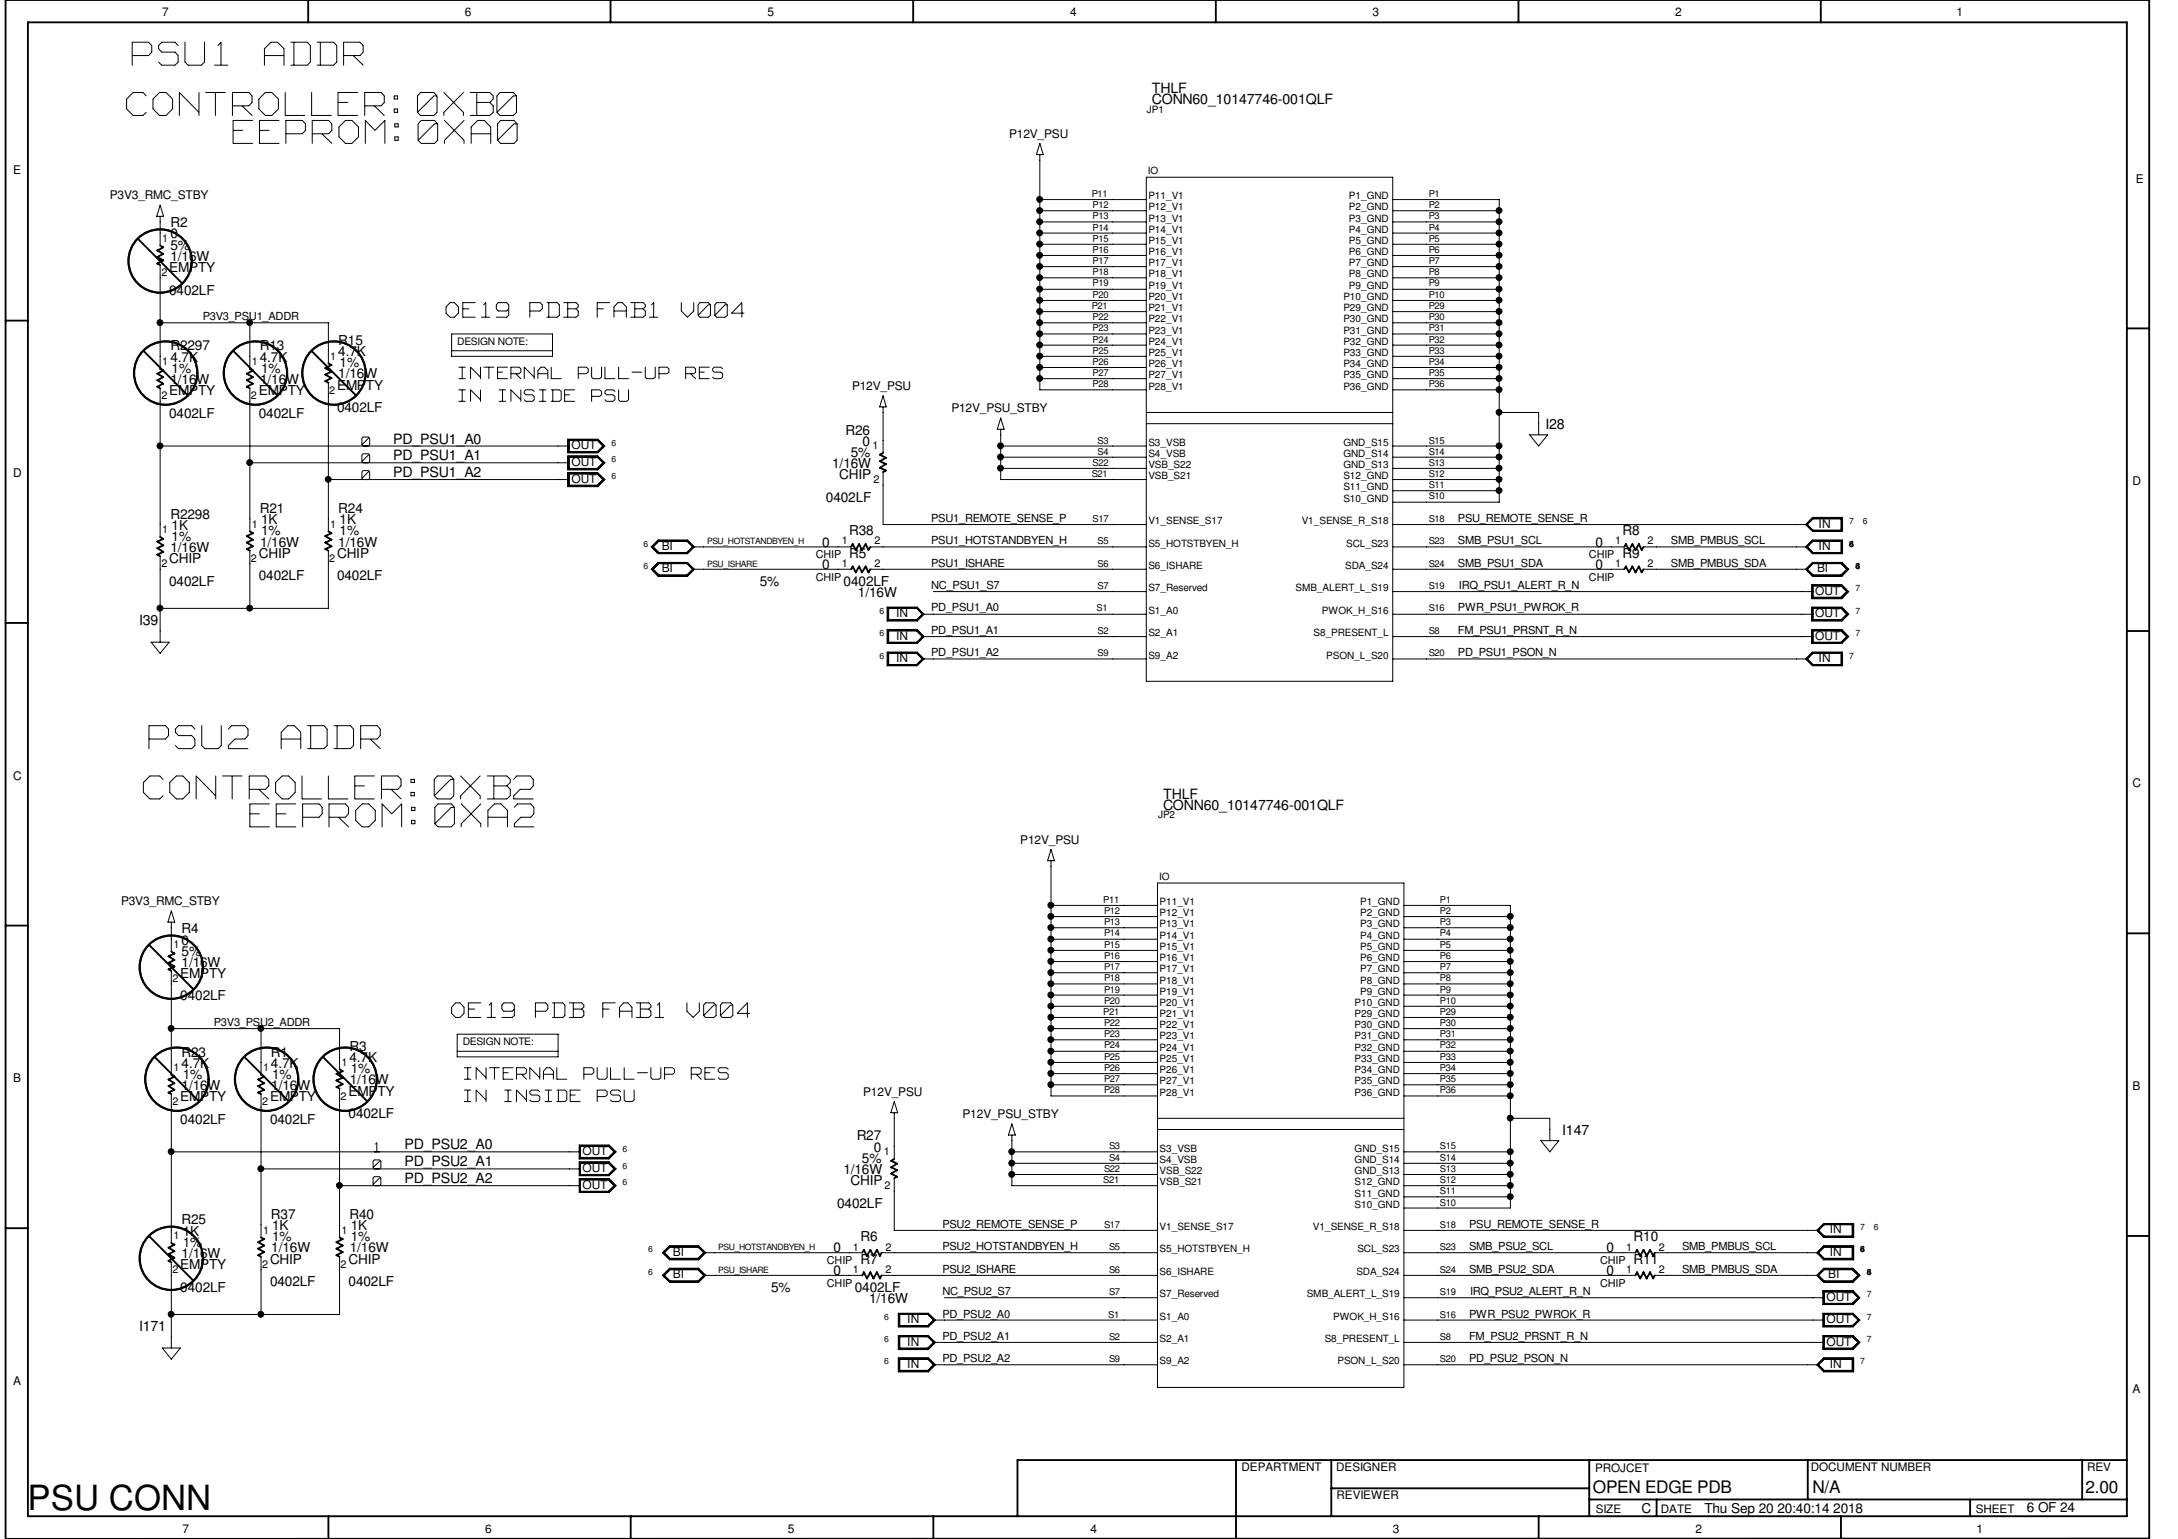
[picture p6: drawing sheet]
<svg xmlns="http://www.w3.org/2000/svg" width="297mm" height="210mm" viewBox="0 0 297 210" stroke-linecap="round" stroke-linejoin="round" font-family="sans-serif">
<defs><g id="words">
<g font-size="5.9" fill="#fff">
<text x="18" y="9.5">PSU1 ADDR</text>
<text x="17.3" y="16.3">CONTROLLER:0XB0</text>
<text x="31.8" y="20.2">EEPROM:0XA0</text>
<text x="20.3" y="102.7">PSU2 ADDR</text>
<text x="19.6" y="109.6">CONTROLLER:0XB2</text>
<text x="34.1" y="113.4">EEPROM:0XA2</text>
</g>
<text font-size="4.7" x="3.8" y="206">PSU CONN</text>
<g font-size="3.7" fill="#fff">
<text x="60.8" y="43.6">OE19 PDB FAB1 V004</text>
<text x="61.6" y="139.1">OE19 PDB FAB1 V004</text>
</g>
<g font-size="3" fill="#fff">
<text x="62.6" y="51.9">INTERNAL PULL-UP RES</text>
<text x="62.6" y="55">IN INSIDE PSU</text>
<text x="63.3" y="147.5">INTERNAL PULL-UP RES</text>
<text x="63.3" y="150.5">IN INSIDE PSU</text>
</g>
<g font-size="2.4" fill="#fff">
<text x="49.4" y="61.1">0</text>
<text x="49.4" y="63.4">0</text>
<text x="49.4" y="65.7">0</text>
<text x="50.9" y="162">0</text>
<text x="50.9" y="159.7">0</text>
<text x="51.1" y="157.4">1</text>
</g>
<g font-size="2.3">
<text x="217.3" y="203.7">OPEN EDGE PDB</text>
<text x="247.2" y="203.6">N/A</text>
<text x="284.4" y="203.6">2.00</text>
</g>
<g font-size="1.9">
<text x="157.1" y="14.2">CONN60_10147746-001QLF</text>
<text x="157.1" y="12.7">THLF</text>
<text x="23.2" y="31">R2</text>
<text x="23.2" y="32.5">0</text>
<text x="23.2" y="35.6">1/16W</text>
<text x="23.2" y="34">5%</text>
<text x="23.1" y="40.2">0402LF</text>
<text x="23.1" y="37.1">EMPTY</text>
<text x="23.2" y="47.8">R2297</text>
<text x="35.4" y="47.8">R13</text>
<text x="46.1" y="47">R15</text>
<text x="23.1" y="53.9">EMPTY</text>
<text x="23.2" y="49.3">4.7K</text>
<text x="23.2" y="52.4">1/16W</text>
<text x="23.4" y="50.8">1%</text>
<text x="35.3" y="53.9">EMPTY</text>
<text x="35.4" y="49.3">4.7K</text>
<text x="35.5" y="52.4">1/16W</text>
<text x="35.6" y="50.8">1%</text>
<text x="46" y="53.1">EMPTY</text>
<text x="46.1" y="51.6">1/16W</text>
<text x="46.1" y="48.6">4.7K</text>
<text x="46.3" y="50.1">1%</text>
<text x="23.1" y="57">0402LF</text>
<text x="35.3" y="57">0402LF</text>
<text x="46" y="56.2">0402LF</text>
<text x="115.3" y="59.3">R26</text>
<text x="210.8" y="58.5">I28</text>
<text x="53.6" y="60.5">PD_PSU1_A0</text>
<text x="53.6" y="65.1">PD_PSU1_A2</text>
<text x="53.6" y="62.8">PD_PSU1_A1</text>
<text x="113.5" y="63.8">1/16W</text>
<text x="114.5" y="65.4">CHIP</text>
<text x="116" y="62.3">5%</text>
<text x="117.6" y="60.8">0</text>
<text x="23.2" y="70.7">R2298</text>
<text x="35.4" y="70">R21</text>
<text x="35.6" y="71.5">1K</text>
<text x="46.1" y="70">R24</text>
<text x="46.3" y="71.5">1K</text>
<text x="112.6" y="68.5">0402LF</text>
<text x="23.1" y="76.8">CHIP</text>
<text x="23.2" y="75.3">1/16W</text>
<text x="23.4" y="73.8">1%</text>
<text x="23.4" y="72.3">1K</text>
<text x="35.3" y="76.1">CHIP</text>
<text x="35.5" y="74.5">1/16W</text>
<text x="35.6" y="73">1%</text>
<text x="46" y="76.1">CHIP</text>
<text x="46.1" y="74.5">1/16W</text>
<text x="46.3" y="73">1%</text>
<text x="112.1" y="77.6">0</text>
<text x="112.1" y="74.5">0</text>
<text x="115.8" y="73">R38</text>
<text x="115.8" y="76.1">R5</text>
<text x="217.6" y="77.6">0</text>
<text x="217.6" y="74.5">0</text>
<text x="221.3" y="76.1">R9</text>
<text x="221.3" y="73">R8</text>
<text x="23.1" y="79.9">0402LF</text>
<text x="35.3" y="79.1">0402LF</text>
<text x="46" y="79.1">0402LF</text>
<text x="103.6" y="79.9">5%</text>
<text x="115.1" y="79.9">0402LF</text>
<text x="117" y="81.4">1/16W</text>
<text x="19" y="85.3">I39</text>
<text x="158.6" y="110.4">CONN60_10147746-001QLF</text>
<text x="158.6" y="108.9">THLF</text>
<text x="24.8" y="127.3">R4</text>
<text x="24.8" y="131.9">1/16W</text>
<text x="24.8" y="128.8">0</text>
<text x="24.8" y="130.3">5%</text>
<text x="24.6" y="133.4">EMPTY</text>
<text x="24.6" y="136.4">0402LF</text>
<text x="47.7" y="143.3">R3</text>
<text x="24.8" y="144.1">R23</text>
<text x="24.8" y="145.6">4.7K</text>
<text x="24.8" y="148.7">1/16W</text>
<text x="24.9" y="147.2">1%</text>
<text x="37" y="145.6">4.7K</text>
<text x="37" y="144.1">R1</text>
<text x="37" y="148.7">1/16W</text>
<text x="37.1" y="147.2">1%</text>
<text x="47.5" y="149.4">EMPTY</text>
<text x="47.7" y="144.9">4.7K</text>
<text x="47.7" y="147.9">1/16W</text>
<text x="47.8" y="146.4">1%</text>
<text x="24.6" y="150.2">EMPTY</text>
<text x="24.6" y="153.2">0402LF</text>
<text x="36.8" y="150.2">EMPTY</text>
<text x="36.8" y="153.2">0402LF</text>
<text x="47.5" y="152.5">0402LF</text>
<text x="116.8" y="155.5">R27</text>
<text x="213.1" y="154.8">I147</text>
<text x="55.2" y="161.4">PD_PSU2_A2</text>
<text x="55.2" y="156.8">PD_PSU2_A0</text>
<text x="55.2" y="159">PD_PSU2_A1</text>
<text x="115" y="160.1">1/16W</text>
<text x="116" y="161.7">CHIP</text>
<text x="117.6" y="158.6">5%</text>
<text x="119.2" y="157.1">0</text>
<text x="24.8" y="167">R25</text>
<text x="37" y="166.2">R37</text>
<text x="37.1" y="167.8">1K</text>
<text x="47.7" y="166.2">R40</text>
<text x="47.8" y="167.8">1K</text>
<text x="114.2" y="164.7">0402LF</text>
<text x="24.6" y="173.1">EMPTY</text>
<text x="24.8" y="171.6">1/16W</text>
<text x="24.9" y="170.1">1%</text>
<text x="24.9" y="168.5">1K</text>
<text x="36.8" y="172.3">CHIP</text>
<text x="37" y="170.8">1/16W</text>
<text x="37.1" y="169.3">1%</text>
<text x="47.5" y="172.3">CHIP</text>
<text x="47.7" y="170.8">1/16W</text>
<text x="47.8" y="169.3">1%</text>
<text x="113.7" y="170.8">0</text>
<text x="113.7" y="173.9">0</text>
<text x="117.3" y="172.3">R7</text>
<text x="117.3" y="169.3">R6</text>
<text x="219.1" y="170.8">0</text>
<text x="219.1" y="173.9">0</text>
<text x="222.8" y="172.3">R11</text>
<text x="222.8" y="169.3">R10</text>
<text x="24.6" y="176.2">0402LF</text>
<text x="36.8" y="175.4">0402LF</text>
<text x="47.5" y="175.4">0402LF</text>
<text x="105.2" y="176.2">5%</text>
<text x="116.6" y="176.2">0402LF</text>
<text x="118.5" y="177.7">1/16W</text>
<text x="19" y="181.5">I171</text>
<text x="223.9" y="206.3">C</text>
<text x="232.4" y="206.3">Thu Sep 20 20:40:14 2018</text>
<text x="276.4" y="206.2">6 OF 24</text>
</g>
<g font-size="1.6">
<text x="22.1" y="2.2">7</text>
<text x="63.4" y="2.2">6</text>
<text x="104.7" y="2.2">5</text>
<text x="146" y="2.2">4</text>
<text x="187.2" y="2.2">3</text>
<text x="228.5" y="2.2">2</text>
<text x="266.8" y="2.2">1</text>
<text x="1.8" y="23.8">E</text>
<text x="137.6" y="18.8">P12V_PSU</text>
<text x="15" y="27.2">P3V3_RMC_STBY</text>
<text x="291.3" y="24.9">E</text>
<text x="116.2" y="53.1">P12V_PSU</text>
<text x="129.7" y="56.2">P12V_PSU_STBY</text>
<text x="1.8" y="65.1">D</text>
<text x="77.9" y="65.8">OUT</text>
<text x="77.9" y="63.5">OUT</text>
<text x="77.9" y="61.3">OUT</text>
<text x="248" y="72">IN</text>
<text x="290.8" y="66.1">D</text>
<text x="90.3" y="75">BI</text>
<text x="248" y="75">IN</text>
<text x="90.3" y="78.1">BI</text>
<text x="247.6" y="81.1">OUT</text>
<text x="247.8" y="78.1">BI</text>
<text x="122.2" y="87.2">IN</text>
<text x="122.2" y="84.2">IN</text>
<text x="247.6" y="87.2">OUT</text>
<text x="247.6" y="84.2">OUT</text>
<text x="122.2" y="90.3">IN</text>
<text x="248" y="90.3">IN</text>
<text x="1.8" y="106.3">C</text>
<text x="290.8" y="107.4">C</text>
<text x="139.1" y="115.1">P12V_PSU</text>
<text x="16.5" y="123.4">P3V3_RMC_STBY</text>
<text x="1.8" y="147.6">B</text>
<text x="117.7" y="149.4">P12V_PSU</text>
<text x="290.8" y="148.7">B</text>
<text x="131.3" y="152.5">P12V_PSU_STBY</text>
<text x="79.5" y="159.8">OUT</text>
<text x="79.5" y="157.5">OUT</text>
<text x="79.5" y="162.1">OUT</text>
<text x="91.8" y="171.3">BI</text>
<text x="249.6" y="168.2">IN</text>
<text x="249.6" y="171.3">IN</text>
<text x="91.8" y="174.3">BI</text>
<text x="249.1" y="177.4">OUT</text>
<text x="249.3" y="174.3">BI</text>
<text x="123.7" y="183.5">IN</text>
<text x="123.7" y="180.5">IN</text>
<text x="249.1" y="183.5">OUT</text>
<text x="249.1" y="180.5">OUT</text>
<text x="1.8" y="188.8">A</text>
<text x="123.7" y="186.6">IN</text>
<text x="249.6" y="186.6">IN</text>
<text x="290.8" y="189.9">A</text>
<text x="169.3" y="200.6">DEPARTMENT</text>
<text x="182.2" y="200.7">DESIGNER</text>
<text x="217.5" y="200.7">PROJCET</text>
<text x="247" y="200.7">DOCUMENT NUMBER</text>
<text x="284.6" y="200.7">REV</text>
<text x="24.9" y="209">7</text>
<text x="66.2" y="209">6</text>
<text x="107.4" y="209">5</text>
<text x="148.7" y="209">4</text>
<text x="182.3" y="204.5">REVIEWER</text>
<text x="189.9" y="209">3</text>
<text x="217.6" y="206.3">SIZE</text>
<text x="226.5" y="206.3">DATE</text>
<text x="231.2" y="209">2</text>
<text x="269.4" y="206.4">SHEET</text>
<text x="269.6" y="209">1</text>
</g>
<g font-size="1.5">
<text x="22.1" y="33">1</text>
<text x="22" y="37.6">2</text>
<text x="27.6" y="43.7">P3V3_PSU1_ADDR</text>
<text x="22.1" y="49.8">1</text>
<text x="34.3" y="49.8">1</text>
<text x="44.9" y="53.7">2</text>
<text x="45" y="49.1">1</text>
<text x="22" y="54.4">2</text>
<text x="34.2" y="54.4">2</text>
<text x="119" y="61.3">1</text>
<text x="119.1" y="65.9">2</text>
<text x="34.3" y="72">1</text>
<text x="45" y="72">1</text>
<text x="127" y="71.2">PSU1_REMOTE_SENSE_P</text>
<text x="198.8" y="71.2">PSU_REMOTE_SENSE_R</text>
<text x="22" y="77.4">2</text>
<text x="22.1" y="72.7">1</text>
<text x="34.2" y="76.6">2</text>
<text x="44.9" y="76.6">2</text>
<text x="111.2" y="76.2">CHIP</text>
<text x="114.8" y="74.3">1</text>
<text x="114.8" y="77.3">1</text>
<text x="119.2" y="74.3">2</text>
<text x="119.2" y="77.3">2</text>
<text x="127" y="77.3">PSU1_ISHARE</text>
<text x="127" y="74.3">PSU1_HOTSTANDBYEN_H</text>
<text x="198.8" y="74.3">SMB_PSU1_SCL</text>
<text x="198.8" y="77.3">SMB_PSU1_SDA</text>
<text x="216.7" y="76.2">CHIP</text>
<text x="220.3" y="77.3">1</text>
<text x="220.3" y="74.3">1</text>
<text x="224.7" y="77.3">2</text>
<text x="224.7" y="74.3">2</text>
<text x="227.9" y="77.3">SMB_PMBUS_SDA</text>
<text x="227.9" y="74.3">SMB_PMBUS_SCL</text>
<text x="111.2" y="79.2">CHIP</text>
<text x="127" y="80.3">NC_PSU1_S7</text>
<text x="127" y="83.4">PD_PSU1_A0</text>
<text x="198.8" y="83.4">PWR_PSU1_PWROK_R</text>
<text x="199" y="80.3">IRQ_PSU1_ALERT_R_N</text>
<text x="216.7" y="79.2">CHIP</text>
<text x="127" y="89.5">PD_PSU1_A2</text>
<text x="127" y="86.5">PD_PSU1_A1</text>
<text x="198.8" y="86.5">FM_PSU1_PRSNT_R_N</text>
<text x="198.8" y="89.5">PD_PSU1_PSON_N</text>
<text x="23.7" y="129.3">1</text>
<text x="23.5" y="133.9">2</text>
<text x="29.2" y="140">P3V3_PSU2_ADDR</text>
<text x="23.7" y="146.1">1</text>
<text x="35.9" y="146.1">1</text>
<text x="46.4" y="150">2</text>
<text x="46.6" y="145.3">1</text>
<text x="23.5" y="150.7">2</text>
<text x="35.8" y="150.7">2</text>
<text x="120.5" y="157.6">1</text>
<text x="120.6" y="162.2">2</text>
<text x="128.5" y="167.5">PSU2_REMOTE_SENSE_P</text>
<text x="200.4" y="167.5">PSU_REMOTE_SENSE_R</text>
<text x="23.5" y="173.7">2</text>
<text x="23.7" y="169">1</text>
<text x="35.8" y="172.9">2</text>
<text x="35.9" y="168.3">1</text>
<text x="46.4" y="172.9">2</text>
<text x="46.6" y="168.3">1</text>
<text x="112.8" y="172.4">CHIP</text>
<text x="116.3" y="173.6">1</text>
<text x="116.3" y="170.6">1</text>
<text x="120.8" y="173.6">2</text>
<text x="120.8" y="170.6">2</text>
<text x="128.5" y="173.6">PSU2_ISHARE</text>
<text x="128.5" y="170.5">PSU2_HOTSTANDBYEN_H</text>
<text x="200.4" y="173.6">SMB_PSU2_SDA</text>
<text x="200.4" y="170.5">SMB_PSU2_SCL</text>
<text x="218.2" y="172.4">CHIP</text>
<text x="221.8" y="173.6">1</text>
<text x="221.8" y="170.6">1</text>
<text x="226.2" y="173.6">2</text>
<text x="226.2" y="170.6">2</text>
<text x="229.4" y="173.6">SMB_PMBUS_SDA</text>
<text x="229.4" y="170.5">SMB_PMBUS_SCL</text>
<text x="112.8" y="175.5">CHIP</text>
<text x="128.5" y="179.7">PD_PSU2_A0</text>
<text x="128.5" y="176.7">NC_PSU2_S7</text>
<text x="200.4" y="179.7">PWR_PSU2_PWROK_R</text>
<text x="200.5" y="176.7">IRQ_PSU2_ALERT_R_N</text>
<text x="218.2" y="175.5">CHIP</text>
<text x="128.5" y="185.8">PD_PSU2_A2</text>
<text x="128.5" y="182.8">PD_PSU2_A1</text>
<text x="200.4" y="185.8">PD_PSU2_PSON_N</text>
<text x="200.4" y="182.8">FM_PSU2_PRSNT_R_N</text>
</g>
<g font-size="1.4">
<text x="156.4" y="15.4">JP1</text>
<text x="156.5" y="23.7">IO</text>
<text x="156.6" y="28.7">P12_V1</text>
<text x="156.6" y="27.2">P11_V1</text>
<text x="184" y="28.7">P2_GND</text>
<text x="184" y="27.2">P1_GND</text>
<text x="156.6" y="34.8">P16_V1</text>
<text x="156.6" y="33.3">P15_V1</text>
<text x="156.6" y="31.7">P14_V1</text>
<text x="156.6" y="30.2">P13_V1</text>
<text x="184" y="34.8">P6_GND</text>
<text x="184" y="33.3">P5_GND</text>
<text x="184" y="31.7">P4_GND</text>
<text x="184" y="30.2">P3_GND</text>
<text x="156.6" y="40.9">P20_V1</text>
<text x="156.6" y="39.4">P19_V1</text>
<text x="156.6" y="37.8">P18_V1</text>
<text x="156.6" y="36.3">P17_V1</text>
<text x="183.2" y="40.9">P10_GND</text>
<text x="184" y="39.4">P9_GND</text>
<text x="184" y="37.8">P8_GND</text>
<text x="184" y="36.3">P7_GND</text>
<text x="62.4" y="47">DESIGN NOTE:</text>
<text x="156.6" y="47">P24_V1</text>
<text x="156.6" y="45.5">P23_V1</text>
<text x="156.6" y="44">P22_V1</text>
<text x="156.6" y="42.5">P21_V1</text>
<text x="183.2" y="42.5">P29_GND</text>
<text x="183.2" y="44">P30_GND</text>
<text x="183.2" y="45.5">P31_GND</text>
<text x="183.2" y="47">P32_GND</text>
<text x="156.6" y="48.6">P25_V1</text>
<text x="156.6" y="50.1">P26_V1</text>
<text x="156.6" y="51.6">P27_V1</text>
<text x="156.6" y="53.1">P28_V1</text>
<text x="183.2" y="48.6">P33_GND</text>
<text x="183.2" y="50.1">P34_GND</text>
<text x="183.2" y="51.6">P35_GND</text>
<text x="183.2" y="53.1">P36_GND</text>
<text x="156.6" y="65.4">VSB_S21</text>
<text x="156.6" y="63.8">VSB_S22</text>
<text x="156.6" y="62.3">S4_VSB</text>
<text x="156.6" y="60.8">S3_VSB</text>
<text x="183.2" y="65.4">S12_GND</text>
<text x="183.2" y="63.8">GND_S13</text>
<text x="183.2" y="62.3">GND_S14</text>
<text x="183.2" y="60.8">GND_S15</text>
<text x="156.6" y="71.5">V1_SENSE_S17</text>
<text x="177.5" y="71.5">V1_SENSE_R_S18</text>
<text x="183.2" y="66.9">S11_GND</text>
<text x="183.2" y="68.5">S10_GND</text>
<text x="156.6" y="77.6">S6_ISHARE</text>
<text x="156.6" y="74.5">S5_HOTSTBYEN_H</text>
<text x="183.5" y="77.6">SDA_S24</text>
<text x="183.6" y="74.5">SCL_S23</text>
<text x="156.6" y="80.6">S7_Reserved</text>
<text x="156.6" y="83.7">S1_A0</text>
<text x="176.7" y="80.6">SMB_ALERT_L_S19</text>
<text x="180.3" y="83.7">PWOK_H_S16</text>
<text x="156.6" y="89.8">S9_A2</text>
<text x="156.6" y="86.8">S2_A1</text>
<text x="179.2" y="86.8">S8_PRESENT_L</text>
<text x="180.9" y="89.8">PSON_L_S20</text>
<text x="157.9" y="111.6">JP2</text>
<text x="158.1" y="120">IO</text>
<text x="158.2" y="125">P12_V1</text>
<text x="158.2" y="123.4">P11_V1</text>
<text x="185.5" y="125">P2_GND</text>
<text x="185.5" y="123.4">P1_GND</text>
<text x="158.2" y="131.1">P16_V1</text>
<text x="158.2" y="129.6">P15_V1</text>
<text x="158.2" y="128.1">P14_V1</text>
<text x="158.2" y="126.5">P13_V1</text>
<text x="185.5" y="131.1">P6_GND</text>
<text x="185.5" y="129.6">P5_GND</text>
<text x="185.5" y="128.1">P4_GND</text>
<text x="185.5" y="126.5">P3_GND</text>
<text x="158.2" y="137.2">P20_V1</text>
<text x="158.2" y="135.7">P19_V1</text>
<text x="158.2" y="134.2">P18_V1</text>
<text x="158.2" y="132.6">P17_V1</text>
<text x="184.7" y="137.2">P10_GND</text>
<text x="185.5" y="135.7">P9_GND</text>
<text x="185.5" y="134.2">P8_GND</text>
<text x="185.5" y="132.6">P7_GND</text>
<text x="63.1" y="142.5">DESIGN NOTE:</text>
<text x="158.2" y="143.3">P24_V1</text>
<text x="158.2" y="141.8">P23_V1</text>
<text x="158.2" y="140.3">P22_V1</text>
<text x="158.2" y="138.7">P21_V1</text>
<text x="184.7" y="138.7">P29_GND</text>
<text x="184.7" y="140.3">P30_GND</text>
<text x="184.7" y="141.8">P31_GND</text>
<text x="184.7" y="143.3">P32_GND</text>
<text x="158.2" y="144.9">P25_V1</text>
<text x="158.2" y="146.4">P26_V1</text>
<text x="158.2" y="147.9">P27_V1</text>
<text x="158.2" y="149.4">P28_V1</text>
<text x="184.7" y="144.9">P33_GND</text>
<text x="184.7" y="146.4">P34_GND</text>
<text x="184.7" y="147.9">P35_GND</text>
<text x="184.7" y="149.4">P36_GND</text>
<text x="158.2" y="161.7">VSB_S21</text>
<text x="158.2" y="160.1">VSB_S22</text>
<text x="158.2" y="158.6">S4_VSB</text>
<text x="158.2" y="157.1">S3_VSB</text>
<text x="184.7" y="161.7">S12_GND</text>
<text x="184.7" y="160.1">GND_S13</text>
<text x="184.7" y="158.6">GND_S14</text>
<text x="184.7" y="157.1">GND_S15</text>
<text x="158.2" y="167.8">V1_SENSE_S17</text>
<text x="179.1" y="167.8">V1_SENSE_R_S18</text>
<text x="184.7" y="163.2">S11_GND</text>
<text x="184.7" y="164.7">S10_GND</text>
<text x="158.2" y="173.9">S6_ISHARE</text>
<text x="158.2" y="170.8">S5_HOTSTBYEN_H</text>
<text x="185" y="173.9">SDA_S24</text>
<text x="185.1" y="170.8">SCL_S23</text>
<text x="158.2" y="177">S7_Reserved</text>
<text x="178.2" y="177">SMB_ALERT_L_S19</text>
<text x="158.2" y="183">S2_A1</text>
<text x="158.2" y="180">S1_A0</text>
<text x="180.7" y="183">S8_PRESENT_L</text>
<text x="181.8" y="180">PWOK_H_S16</text>
<text x="158.2" y="186.1">S9_A2</text>
<text x="182.4" y="186.1">PSON_L_S20</text>
</g>
<g font-size="1.3">
<text x="148.9" y="26.9">P11</text>
<text x="149" y="29.9">P13</text>
<text x="149" y="28.4">P12</text>
<text x="194.9" y="29.9">P3</text>
<text x="194.9" y="28.4">P2</text>
<text x="194.9" y="26.9">P1</text>
<text x="149" y="34.5">P16</text>
<text x="149" y="33">P15</text>
<text x="149" y="31.5">P14</text>
<text x="194.9" y="34.5">P6</text>
<text x="194.9" y="33">P5</text>
<text x="194.9" y="31.5">P4</text>
<text x="149" y="39.1">P19</text>
<text x="149" y="40.6">P20</text>
<text x="149" y="37.5">P18</text>
<text x="149" y="36">P17</text>
<text x="194.9" y="40.6">P10</text>
<text x="194.9" y="39.1">P9</text>
<text x="194.9" y="37.5">P8</text>
<text x="194.9" y="36">P7</text>
<text x="148.9" y="42.2">P21</text>
<text x="149" y="46.7">P24</text>
<text x="149" y="45.2">P23</text>
<text x="149" y="43.7">P22</text>
<text x="194.9" y="46.7">P32</text>
<text x="194.9" y="45.2">P31</text>
<text x="194.9" y="43.7">P30</text>
<text x="194.9" y="42.2">P29</text>
<text x="149" y="52.8">P28</text>
<text x="149" y="51.3">P27</text>
<text x="149" y="49.8">P26</text>
<text x="149" y="48.3">P25</text>
<text x="194.9" y="52.8">P36</text>
<text x="194.9" y="51.3">P35</text>
<text x="194.9" y="49.8">P34</text>
<text x="194.9" y="48.3">P33</text>
<text x="148.9" y="65.1">S21</text>
<text x="149" y="63.5">S22</text>
<text x="149.7" y="60.5">S3</text>
<text x="149.7" y="62">S4</text>
<text x="194.9" y="65.1">S12</text>
<text x="194.9" y="60.5">S15</text>
<text x="194.9" y="62">S14</text>
<text x="194.9" y="63.5">S13</text>
<text x="149" y="71.2">S17</text>
<text x="194.9" y="71.2">S18</text>
<text x="194.9" y="66.6">S11</text>
<text x="194.9" y="68.1">S10</text>
<text x="149.7" y="77.3">S6</text>
<text x="149.7" y="74.3">S5</text>
<text x="194.9" y="77.3">S24</text>
<text x="194.9" y="74.3">S23</text>
<text x="149.6" y="83.4">S1</text>
<text x="149.7" y="80.3">S7</text>
<text x="194.9" y="80.3">S19</text>
<text x="194.9" y="83.4">S16</text>
<text x="149.7" y="89.5">S9</text>
<text x="149.7" y="86.5">S2</text>
<text x="194.9" y="86.5">S8</text>
<text x="194.9" y="89.5">S20</text>
<text x="150.4" y="123.1">P11</text>
<text x="150.6" y="124.7">P12</text>
<text x="196.4" y="124.7">P2</text>
<text x="196.4" y="123.1">P1</text>
<text x="150.6" y="130.8">P16</text>
<text x="150.6" y="129.2">P15</text>
<text x="150.6" y="127.7">P14</text>
<text x="150.6" y="126.2">P13</text>
<text x="196.4" y="130.8">P6</text>
<text x="196.4" y="129.2">P5</text>
<text x="196.4" y="127.7">P4</text>
<text x="196.4" y="126.2">P3</text>
<text x="150.6" y="136.9">P20</text>
<text x="150.6" y="135.4">P19</text>
<text x="150.6" y="133.9">P18</text>
<text x="150.6" y="132.3">P17</text>
<text x="196.4" y="136.9">P10</text>
<text x="196.4" y="135.4">P9</text>
<text x="196.4" y="133.9">P8</text>
<text x="196.4" y="132.3">P7</text>
<text x="150.4" y="138.4">P21</text>
<text x="150.6" y="143">P24</text>
<text x="150.6" y="141.5">P23</text>
<text x="150.6" y="140">P22</text>
<text x="196.4" y="143">P32</text>
<text x="196.4" y="141.5">P31</text>
<text x="196.4" y="140">P30</text>
<text x="196.4" y="138.4">P29</text>
<text x="150.6" y="149.1">P28</text>
<text x="150.6" y="147.6">P27</text>
<text x="150.6" y="146.1">P26</text>
<text x="150.6" y="144.5">P25</text>
<text x="196.4" y="149.1">P36</text>
<text x="196.4" y="147.6">P35</text>
<text x="196.4" y="146.1">P34</text>
<text x="196.4" y="144.5">P33</text>
<text x="150.4" y="161.4">S21</text>
<text x="150.6" y="159.8">S22</text>
<text x="151.3" y="158.3">S4</text>
<text x="151.3" y="156.8">S3</text>
<text x="196.4" y="161.4">S12</text>
<text x="196.4" y="156.8">S15</text>
<text x="196.4" y="158.3">S14</text>
<text x="196.4" y="159.8">S13</text>
<text x="150.6" y="167.5">S17</text>
<text x="196.4" y="167.5">S18</text>
<text x="196.4" y="162.9">S11</text>
<text x="196.4" y="164.4">S10</text>
<text x="151.3" y="173.6">S6</text>
<text x="151.3" y="170.5">S5</text>
<text x="196.4" y="173.6">S24</text>
<text x="196.4" y="170.5">S23</text>
<text x="151.1" y="179.7">S1</text>
<text x="151.3" y="176.7">S7</text>
<text x="196.4" y="176.7">S19</text>
<text x="196.4" y="179.7">S16</text>
<text x="151.3" y="185.8">S9</text>
<text x="151.3" y="182.8">S2</text>
<text x="196.4" y="182.8">S8</text>
<text x="196.4" y="185.8">S20</text>
</g>
<g font-size="1.2">
<text x="83.4" y="63.1">6</text>
<text x="83.4" y="60.8">6</text>
<text x="83.4" y="65.4">6</text>
<text x="252.2" y="71.5">7</text>
<text x="254" y="71.5">6</text>
<text x="87.8" y="74.5">6</text>
<text x="87.8" y="77.6">6</text>
<text x="96.4" y="74.3">PSU_HOTSTANDBYEN_H</text>
<text x="96.4" y="77.3">PSU_ISHARE</text>
<text x="252.2" y="74.5">8</text>
<text x="252.2" y="74.5">6</text>
<text x="252.2" y="74.5">4</text>
<text x="253.1" y="77.6">4</text>
<text x="253.1" y="77.6">8</text>
<text x="253.1" y="77.6">6</text>
<text x="120" y="83.7">6</text>
<text x="253.1" y="83.7">7</text>
<text x="253.1" y="80.6">7</text>
<text x="120" y="89.8">6</text>
<text x="120" y="86.8">6</text>
<text x="252.2" y="89.8">7</text>
<text x="253.1" y="86.8">7</text>
<text x="84.9" y="161.7">6</text>
<text x="84.9" y="159.4">6</text>
<text x="84.9" y="157.1">6</text>
<text x="253.7" y="167.8">7</text>
<text x="255.6" y="167.8">6</text>
<text x="88.4" y="173.9">6</text>
<text x="88.4" y="170.8">6</text>
<text x="98" y="173.6">PSU_ISHARE</text>
<text x="98" y="170.5">PSU_HOTSTANDBYEN_H</text>
<text x="253.7" y="170.8">8</text>
<text x="253.7" y="170.8">6</text>
<text x="253.7" y="170.8">4</text>
<text x="254.6" y="173.9">4</text>
<text x="254.6" y="173.9">8</text>
<text x="254.6" y="173.9">6</text>
<text x="254.6" y="177">7</text>
<text x="120.6" y="183">6</text>
<text x="120.6" y="180">6</text>
<text x="254.6" y="183">7</text>
<text x="254.6" y="180">7</text>
<text x="120.6" y="186.1">6</text>
<text x="253.7" y="186.1">7</text>
</g>
</g></defs>
<g fill="none" stroke="#000" stroke-width=".25">
<path d="M3.8 3h286.3v203.8h-286.3zM42 0v3M83.3 0v3M124.5 0v3M165.8 0v3M207.1 0v3M248.3 0v3M18.8 32.6l6.1 6.1M21.8 33.5l.5 .2-.8 .5 .8 .4-.8 .5 .8 .4-.8 .4 .3 .3M.8 43.7h3M19.6 47.8l6.1 6.2M21.8 50.3l.5 .2-.8 .5 .8 .4-.8 .5 .8 .4-.8 .4 .3 .3"/>
<path d="M31.8 47.8l6.1 6.2M34.1 50.3l.4 .2-.8 .5 .8 .4-.8 .5 .8 .4-.8 .4 .4 .3M42.5 47.8l6.1 6.2M44.8 49.6l.4 .2-.8 .4 .8 .5-.8 .4 .8 .5-.8 .4 .4 .2M290.1 44.8h3M21.8 73.2l.5 .3-.8 .4 .8 .5-.8 .4 .8 .5-.8 .3 .3 .3M34.1 72.5l.4 .2-.8 .4 .8 .5-.8 .4 .8 .5-.8 .4 .4 .2M44.8 72.5l.4 .2-.8 .4 .8 .5-.8 .4 .8 .5-.8 .4 .4 .2M116.1 77.6l.2-.3 .4 .8 .5-.8 .4 .8 .5-.8 .3 .8 .3-.5M116.1 74.6l.2-.4 .4 .8 .5-.8 .4 .8 .5-.8 .3 .8 .3-.4M120.4 61.8l-.4 .2 .8 .4-.8 .5 .8 .4-.8 .5 .8 .4-.4 .2M221.5 74.6l.2-.4 .5 .8 .4-.8 .5 .8 .4-.8 .4 .8 .3-.4"/>
<path d="M221.5 77.6l.2-.3 .5 .8 .4-.8 .5 .8 .4-.8 .4 .8 .3-.5M.8 85h3M290.1 86.1h3M.8 126.2h3M20.3 128.9l6.1 6.1M23.4 129.8l.4 .2-.8 .4 .8 .5-.8 .4 .8 .5-.8 .4 .4 .2M290.1 127.3h3M21.1 144.1l6.1 6.1M23.4 146.6l.4 .3-.8 .3 .8 .5-.8 .4 .8 .5-.8 .4 .4 .2M33.3 144.1l6.1 6.1M35.6 146.6l.4 .3-.8 .3 .8 .5-.8 .4 .8 .5-.8 .4 .4 .2M44 144.1l6.1 6.1"/>
<path d="M46.3 145.8l.4 .3-.8 .4 .8 .5-.8 .4 .8 .5-.8 .4 .4 .2M122 158.1l-.5 .2 .8 .4-.8 .5 .8 .4-.8 .5 .8 .4-.3 .2M.8 167.5h3M20.3 168.6l6.1 6.1M23.4 169.5l.4 .3-.8 .4 .8 .4-.8 .5 .8 .4-.8 .5 .4 .2M35.6 168.8l.4 .2-.8 .4 .8 .5-.8 .4 .8 .5-.8 .4 .4 .2M46.3 168.8l.4 .2-.8 .4 .8 .5-.8 .4 .8 .5-.8 .4 .4 .2M117.6 170.9l.2-.4 .4 .8 .5-.8 .4 .8 .5-.8 .4 .8 .2-.4M117.6 173.9l.2-.4 .4 .9 .5-.9 .4 .9 .5-.9 .4 .9 .2-.5M223.1 170.9l.2-.4 .4 .8 .5-.8 .4 .8 .4-.8 .5 .8 .2-.4M223.1 173.9l.2-.4 .4 .9 .5-.9 .4 .9 .4-.9 .5 .9 .2-.5M290.1 168.6h3"/>
<path d="M168.6 199.2v10.6M181.6 199.1v7.7M216.7 199.1v7.7M246.5 199.1v5.4M284 199.1v5.4M290.1 199.1h-151.3v7.7M.8 209.8v-209.8h292.3v209.8l-292.3 .1M44.8 206.8v3M86 206.8v3M127.3 206.8v3M181.6 203h35.1M209.8 206.8v3"/>
<path d="M216.7 204.5h73.4M225.9 204.5v2.3M251.1 206.8v3M268.7 204.5v2.3"/>
</g>
<g fill="none" stroke="#000" stroke-width=".14">
<path d="M17.3 13.5v1.3M17.3 14.9l.9 .8M18 5.8h2.2M18 5.8v3.1M18.1 7.6h2.1M18.2 12.6l-.9 .9M18.2 15.7h1.3M18.2 12.6h1.3M19.5 12.6l.4 .5M19.9 15.3l-.4 .4M20.3 5.8l.4 .4M20.7 7.1l-.4 .5"/>
<path d="M20.7 6.3v.8M20.9 14.9l.9 .8M20.9 13.5v1.3M21.6 6.2v.4M21.6 6.6l.5 .5M21.6 8.5l.5 .4M21.8 12.6l-.9 .9M21.8 15.7h.8M21.8 12.6h.8M22.1 5.8l-.4 .4M22.1 5.8h1.7M22.1 8.9h1.7"/>
<path d="M22.1 7.1h1.7M22.6 12.6l.9 .9M23.5 13.5v1.3M23.5 14.9l-.9 .8M23.9 5.8l.4 .4M23.9 7.1l.4 .5M24.3 7.6v.8M24.3 8.5l-.4 .4M24.5 12.6l2.6 2.7M24.5 12.7v3M25.2 8.5l.5 .4M25.2 5.8v2.6"/>
<path d="M25.7 8.9h1.7M27.1 12.6v3.1M27.9 5.8v2.6M27.9 8.5l-.4 .4M28.1 12.6h2.6M29.2 8.9h1.9M29.4 12.7v3M30.1 5.8v3M30.1 5.8l-.4 .4M31.7 12.6h2.2M31.7 12.7v3M31.7 14.4h2.2"/>
<path d="M31.8 16.4h2.7M31.8 16.5v3.1M31.8 19.6h2.7M31.8 17.8h1.3M33.1 14.5l1.3 1.2M33.9 12.6l.5 .5M34.4 14l-.5 .4M34.4 13.1v.8M35.3 14.9l.9 .8M35.3 13.5v1.3M35.4 16.4h2.7M35.4 16.5v3.1"/>
<path d="M35.4 19.6h2.7M35.4 17.8h1.3M36.1 6.7v2.2M36.1 7.6h2.6M36.2 12.6l-.9 .9M36.2 15.7h.8M36.2 12.6h.8M37 5.8l-.9 .8M37 5.8h.8M37.1 12.6l.9 .9M37.8 5.8l.9 .8M38 13.5v1.3"/>
<path d="M38 14.9l-.9 .8M38.7 6.7v2.2M38.9 12.6v3.1M38.9 15.7h2.7M39 16.4h2.2M39 16.5v3.1M39 18.2h2.2M39.7 5.8h2.2M39.7 8.9h2.2M40.1 5.8v3M41.2 16.4l.5 .5M41.7 17.8l-.5 .4"/>
<path d="M41.7 16.9v.8M41.9 5.8l.4 .4M42.3 6.3v2.1M42.3 8.5l-.4 .4M42.5 12.6v3.1M42.5 15.7h2.7M42.6 16.4h2.2M42.6 16.5v3.1M42.6 18.2h2.2M43.3 5.8h2.2M43.3 8.9h2.2M43.7 5.8v3"/>
<path d="M43.9 18.3l1.4 1.3M44.8 16.4l.5 .5M45.3 17.8l-.5 .4M45.3 16.9v.8M45.5 5.8l.4 .4M45.9 6.3v2.1M45.9 8.5l-.4 .4M46.1 12.6h2.7M46.1 12.7v3M46.1 15.7h2.7M46.1 14h1.3M46.2 18.7l.9 .9"/>
<path d="M46.2 17.4v1.2M46.9 5.8h2.2M46.9 5.8v3.1M46.9 7.6h2.2M47.1 16.4l-.9 .9M47.2 19.6h.8M47.2 16.4h.8M48 16.4l.9 .9M48.2 7.6l1.3 1.3M48.9 17.4v1.2M48.9 18.7l-.9 .9M49.1 5.8l.4 .4"/>
<path d="M49.5 7.1l-.4 .5M49.5 6.3v.8M49.7 12.6h2.2M49.7 12.7v3M49.8 14.4h2.1M49.8 16.4l1.3 1.3M49.8 16.5v3.1M51.1 14.5l1.3 1.2M52 12.6l.4 .5M52.4 14l-.4 .4M52.4 13.1v.8M52.5 16.5v3.1"/>
<path d="M52.5 16.4l-1.4 1.4M53.8 13.1h.4M53.8 13.1v.4M53.8 14.9v.4M53.8 14.9h.4M53.8 13.5h.4M53.8 15.3h.4M53.8 16.9h.5M53.8 16.9v.4M53.8 18.7v.4M53.8 18.7h.5M53.9 17.3h.4"/>
<path d="M53.9 19.1h.4M54.2 13.1v.4M54.2 14.9v.4M54.3 16.9v.4M54.3 18.7v.4M56.9 15.3l.5 .4M56.9 13.1v2.2M57 19.1l.4 .5M57 16.9v2.2M57.4 12.6l-.5 .5M57.4 15.7h1.7M57.4 12.6h1.7"/>
<path d="M57.4 16.4l-.4 .5M57.5 19.6h1.7M57.5 16.4h1.7M59.1 13.1l-2.1 2.2M59.2 13.1h.4M59.2 12.6l.4 .5M59.2 16.9l-2.1 2.2M59.3 16.9h.3M59.3 16.4l.4 .5M59.6 15.3l-.4 .4M59.6 13.1v2.2M59.7 19.1l-.4 .5"/>
<path d="M59.7 16.9v2.2M60.5 12.6l2.7 2.7M60.5 15.4v.3M60.6 16.4l2.6 2.7M60.6 19.2v.4M63.2 15.3v.4M63.2 12.6l-2.7 2.7M63.3 19.1v.5M63.3 16.4l-2.7 2.7M64.1 15.7h2.7M64.1 12.6h2.7M64.3 17.4v2.2"/>
<path d="M64.3 18.2h2.6M65 12.7v3M65.1 14h1.7M65.1 16.4l-.8 .9M65.2 16.4h.8M66 16.4l.9 .9M66.8 12.6l.5 .5M66.8 14l.5 .4M66.9 17.4v2.2M67.3 13.1v.4M67.3 14.5v.8M67.3 13.5l-.5 .4"/>
<path d="M67.3 15.3l-.5 .4M67.8 15.3l.4 .4M67.8 13.1v2.2M67.9 19.1l.4 .5M67.9 16.9v2.2M68.2 12.6l-.4 .5M68.2 15.7h1.8M68.2 12.6h1.8M68.3 16.4l-.4 .5M68.3 19.6h1.8M68.3 16.4h1.8M70 13.1l-2.2 2.2"/>
<path d="M70 13.1h.4M70 12.6l.4 .5M70.1 16.9l-2.2 2.2M70.1 16.9h.4M70.1 16.4l.4 .5M70.4 15.3l-.4 .4M70.4 13.1v2.2M70.5 19.1l-.4 .5M70.5 16.9v2.2M141.8 19.6l.5 1.5h-1zM21.8 29.5v4M21.8 36.2v14.1"/>
<path d="M21.8 28l.5 1.5h-.9zM141.8 27.2h14.5M141.8 28.7h14.5M141.8 30.3h14.5M141.8 31.8h14.5M141.8 33.3h14.5M141.8 34.8h14.5M141.8 36.4h14.5M141.8 37.9h14.5M141.8 39.5h14.5M141.8 21.1v32.1h14.5M156.3 24.2h33.6v68.7h-33.6z"/>
<path d="M189.9 27.2h14.6v41.3h-14.6M189.9 28.7h14.6M189.9 30.3h14.6M189.9 31.8h14.6M189.9 33.3h14.6M189.9 34.8h14.6M189.9 36.4h14.6M189.9 37.9h14.6M189.9 39.5h14.6M21.8 53v20.2M21.8 44h23v5.6M34.1 44v6.3"/>
<path d="M34.1 53v19.5M44.8 52.2v20.3M49.4 59.8v.8M49.5 59.6l-.1 .2M49.6 59.6h.6M50.2 59.8l-.8 .8M50.2 59.8h.2M50.2 59.6l.2 .2M50.4 59.8v.8M60.8 42.7l.6 .6M60.8 41.9v.8M61.4 41.3l-.6 .6"/>
<path d="M61.4 43.3h.5M61.4 41.3h.5M61.6 45.6h13.7v3h-13.7zM61.6 47.8h13.7M62 41.3l.5 .6M62.5 41.9v.8M62.5 42.7l-.5 .6M62.6 53.2h.9M62.6 51.6h.9M62.6 54.7h.9M62.6 50.1h.9M63 50.1v1.5"/>
<path d="M63 53.2v1.5M63.1 41.3h1.7M63.1 41.3v2M63.2 43.3h1.6M63.2 42.1h.8M64.2 53.2l1.3 1.3M64.2 50.1v1.5M64.2 53.2v1.5M64.2 50.1l1.3 1.3M65.5 50.1v1.5M65.5 53.2v1.5M65.7 43.3h1.1"/>
<path d="M66 50.1h1.3M66.2 41.3v1.9M66.2 41.3l-.2 .3M66.7 50.1v1.5M67.7 43.3h1.3M67.7 42.1l.2 .3M67.7 41.6v.5M67.9 50.1v1.5M67.9 50.1h1.3M67.9 51.6h1.3M67.9 50.8h.6M67.9 41.3l-.2 .3"/>
<path d="M68 41.3h1M68 42.4h1M68.1 53.2h.9M68.1 54.7h.9M68.5 53.2v1.5M69.1 41.3l.3 .3M69.3 42.2l-.2 .2M69.4 41.6v1.4M69.4 43l-.3 .3M69.7 53.2l1.3 1.3M69.7 50.1v1.5M69.7 53.2v1.5"/>
<path d="M69.7 50.1h1M69.7 51h1M70.4 51l.6 .6M70.8 50.1l.2 .2M71 50.8l-.2 .2M71 50.3v.4M71 53.2v1.5M71.5 50.1v1.5M71.5 53.4v.2M71.5 53.6l.2 .2M71.5 54.5l.2 .2M71.5 50.1l1.3 1.3"/>
<path d="M71.7 53.2l-.2 .1M71.8 53.2h.8M71.8 54.7h.8M71.8 53.8h.8M72.3 41.3v2M72.3 41.3h1.3M72.3 42.4h1.3M72.6 53.2l.3 .2M72.6 53.8l.3 .3M72.9 54.5l-.3 .2M72.9 50.1v1.5M72.9 54.1v.4"/>
<path d="M73.4 50.6v1M73.4 51h1.3M73.6 53.2h.9M73.6 54.7h.9M73.7 41.3l.3 .3M73.8 50.1l-.4 .4M73.8 50.1h.4M74 42.1l-.3 .3M74 41.6v.5M74 53.2v1.5M74.2 50.1l.5 .4M74.6 43.3h1.3"/>
<path d="M74.6 41.3h1.3M74.7 50.6v1M74.8 41.3v1.9M75.2 53.2h1M75.2 54.7h1M75.2 50.1v1.5M75.2 51.6h1.3M75.4 53.2v1.5M76 41.3l.3 .3M76.3 53.2l.2 .2M76.3 41.6v1.4M76.3 43l-.3 .3"/>
<path d="M76.5 54.5l-.2 .2M76.5 53.4v1.1M76.9 43.3h1.6M76.9 41.3h1.6M77 53.2h1.4M77 53.2v1.5M77 54.7h1.4M77 53.8h.7M77.4 41.3v1.9M77.4 59.9h4.1l1 .9-1 1h-4.1zM77.5 42.1h1M77.5 59.9h4l.9 .9-.9 .9h-4z"/>
<path d="M78.6 41.3l.3 .3M78.6 42.1l.3 .3M78.9 41.9l-.3 .2M78.9 41.6v.2M78.9 42.5v.5M78.9 50.1v1.5M78.9 50.1h1M78.9 43l-.3 .3M78.9 51h1M80 50.1l.2 .2M80.2 50.8l-.2 .2M80.2 50.3v.4"/>
<path d="M80.7 51.4l.2 .2M80.7 53.2h1M80.7 50.1v1.3M80.7 53.2v1.5M80.7 54.1h1M80.9 51.6h.8M81.4 41.3v2M81.4 41.3h1.7M81.5 42.1h.8M81.8 53.2l.2 .2M82 53.8l-.2 .3M82 51.4l-.2 .2"/>
<path d="M82 50.1v1.3M82 53.4v.4M82.5 50.1v1.5M82.5 53.4v.2M82.5 53.6l.2 .2M82.5 54.5l.2 .2M82.5 51.6h1.4M82.7 53.2l-.2 .1M82.8 53.2h.8M82.8 54.7h.8M82.8 53.8h.8M83.6 53.2l.3 .2"/>
<path d="M83.6 53.8l.3 .3M83.7 41.9v1.4M83.8 42.4h1.6M83.9 54.5l-.3 .2M83.9 54.1v.4M84.3 41.3l-.6 .6M84.3 41.3h.5M84.4 54.5l.2 .2M84.4 50.1v1.5M84.4 53.2v1.3M84.4 51.6h1.3M84.6 54.7h.8"/>
<path d="M84.9 41.3l.5 .6M85.4 41.9v1.4M85.7 54.5l-.2 .2M85.7 53.2v1.3M86 43.3h1.7M86 41.3h1.7M86.2 50.8h1.3M86.6 41.3v1.9M86.6 42.1h1.1M87.7 41.3l.3 .3M87.7 42.1l.3 .3M88 51.4l.2 .2"/>
<path d="M88 41.9l-.2 .2M88 41.6v.2M88 42.5v.5M88 50.1v1.3M88 43l-.3 .3M88.3 51.6h.8M88.6 43.3h1.1M89.2 41.3v1.9M89.2 41.3l-.3 .3M89.4 51.4l-.3 .2M89.4 50.1v1.3M89.9 50.1h1"/>
<path d="M89.9 50.1v1.5M89.9 51h1M91 50.1l.2 .2M91.2 50.8l-.2 .2M91.2 50.3v.4M92.9 42.4l.8 .8M92.9 41.3v1.1M93.5 50.1h1.1M93.5 50.1v1.5M93.6 51h1M94.2 51l.7 .6M94.6 50.1l.3 .2"/>
<path d="M94.6 41.3v1.1M94.6 42.4l-.8 .9M94.9 50.8l-.3 .2M94.9 50.3v.4M95.2 43l.3 .3M95.2 41.6v1.4M95.4 50.1h1.3M95.4 50.1v1.5M95.4 51.6h1.3M95.4 50.8h.7M95.5 41.3l-.3 .3M95.5 43.3h1.1"/>
<path d="M95.5 41.3h1.1M96.6 41.6l-1.4 1.4M96.6 41.6h.3M96.6 41.3l.3 .3M96.9 43l-.3 .3M96.9 41.6v1.4M97.2 50.3v.2M97.2 50.5l.2 .3M97.2 51.4l.2 .2M97.4 50.1l-.2 .1M97.4 51.6h.9M97.4 50.1h.9"/>
<path d="M97.4 50.8h.9M97.5 43l.2 .3M97.5 41.6v1.4M97.7 41.3l-.2 .3M97.8 43.3h1M97.8 41.3h1M98.3 50.1l.2 .2M98.3 50.8l.2 .2M98.5 51.4l-.2 .2M98.5 51v.4M98.8 41.6l-1.3 1.4M98.9 41.6h.2"/>
<path d="M98.9 41.3l.3 .3M99.2 43l-.3 .3M99.2 41.6v1.4M99.8 42.7h1.7M101.2 41.3v2M101.2 41.3l-1.4 1.4M120.4 55.5v6.3M120.4 54l.5 1.5h-.9zM136.5 58.5v6.9h19.8M136.5 57l.4 1.5h-.9zM141.8 41h14.5M141.8 42.5h14.5"/>
<path d="M141.8 44h14.5M141.8 45.6h14.5M141.8 47.1h14.5M141.8 51.6h14.5M141.8 50.1h14.5M141.8 48.6h14.5M156.3 56.3h33.6M156.3 57.8h33.6M189.9 41h14.6M189.9 42.5h14.6M189.9 44h14.6M189.9 45.6h14.6"/>
<path d="M189.9 47.1h14.6M189.9 53.2h14.6M189.9 51.6h14.6M189.9 50.1h14.6M189.9 48.6h14.6M204.5 56.3h5.3v3M208.6 59.3h2.5l-1.3 1.5zM21.8 75.9v11.7M21.8 60.8h55.8M34.1 63.1h43.5M34.1 75.1v7.9M44.8 65.4h32.8"/>
<path d="M44.8 75.1v7.9h-23M49.4 65.2l.1 .2M49.4 62.9l.1 .2M49.4 60.7l.1 .1M49.4 62.1v.8M49.4 64.4v.8M49.5 64.2l-.1 .1M49.5 61.9l-.1 .2M49.6 64.2h.6M49.6 61.9h.6M50.2 64.4l-.8 .8M50.2 62.1l-.8 .8"/>
<path d="M50.2 64.3h.2M50.2 64.2l.2 .1M50.2 62.1h.2M50.2 61.9l.2 .2M50.4 65.2l-.2 .2M50.4 62.9l-.2 .2M50.4 60.7l-.2 .1M50.4 62.1v.8M50.4 64.4v.8M77.4 62.2h4.1l1 .9-1 1h-4.1zM77.4 64.5h4.1l1 .9-1 1h-4.1zM77.5 64.5h4l.9 .9-.9 .9h-4z"/>
<path d="M77.5 62.2h4l.9 .9-.9 .9h-4zM77.6 60h3.9l.8 .8-.8 .8h-3.9zM77.6 62.3h3.9l.8 .8-.8 .9h-3.9zM77.6 64.6h3.9l.8 .8-.8 .9h-3.9zM77.6 62.4h3.8l.8 .7-.8 .8h-3.8zM77.6 60.1h3.8l.8 .7-.8 .8h-3.8zM77.6 64.6h3.8l.8 .8-.8 .8h-3.8zM88.8 74.6l.9-.9h4.1l.9 .9-.9 .9h-4.1zM88.9 77.6l.9-.8h3.9l.9 .8-.9 .9h-3.9zM88.9 74.6l.9-.9h3.9l.9 .9-.9 .9h-3.9zM89 77.6l.8-.8h3.9l.8 .8-.8 .9h-3.9zM89 74.6l.8-.9h3.9l.8 .9-.8 .8h-3.9z"/>
<path d="M89.1 77.6l.8-.7h3.8l.7 .7-.7 .8h-3.8zM89.1 74.6l.8-.8h3.8l.7 .8-.7 .8h-3.8zM89.7 76.7h4.1l.9 .9-.9 1h-4.1l-.9-1zM94.4 74.6h21.7M94.4 77.6h21.7M118.7 74.6h37.6M118.7 77.6h37.6M120.4 64.4v7.1h35.9M136.5 60.8h19.8M136.5 62.4h19.8M136.5 63.9h19.8M189.9 60.8h14.6"/>
<path d="M189.9 62.4h14.6M189.9 74.6h31.6M189.9 77.6h31.6M189.9 66.9h14.6M189.9 65.4h14.6M189.9 63.9h14.6M189.9 71.5h56.6M224.2 74.6h22.3M224.2 77.6h22.3M246.2 74.6l1-.9h4.1v1.8h-4.1zM246.3 71.5l.9-.8h4v1.7h-4zM246.5 71.5l.8-.7h3.8v1.5h-3.8z"/>
<path d="M246.5 74.6l.8-.8h3.8v1.6h-3.8zM246.5 77.6l.8-.7h3.8l.7 .7-.7 .8h-3.8zM247.1 79.8h4.1l.9 .9-.9 1h-4.1zM247.1 79.8h4.1l.8 .9-.8 .9h-4.1zM247.2 70.6h4.1v1.9h-4.1l-1-1zM247.2 76.7h4l.9 .9-.9 1h-4l-1-1zM247.2 79.9h3.9l.9 .8-.9 .8h-3.9zM247.2 73.7h4v1.8h-4l-.9-.9zM247.2 70.7h4v1.6h-4l-.8-.8zM247.2 73.7h4v1.7h-4l-.8-.8zM247.2 76.8h3.9l.9 .8-.9 .9h-3.9l-.8-.9zM247.2 76.8h4l.8 .8-.8 .9h-4l-.9-.9z"/>
<path d="M247.3 79.9h3.8l.7 .8-.7 .7h-3.8zM20.3 99h2.2M20.3 99v3.1M20.6 87.6h2.5l-1.3 1.5zM22.6 99l.4 .4M23 99.5v.8M23.9 99.4v.4M23.9 99.9l.4 .4M24.3 99l-.3 .4M24.4 99h1.7M26.2 99l.4 .4M27.5 99v2.6"/>
<path d="M30.2 99v2.6M31.6 99l-.4 .4M31.6 99h1.8M33.4 99l.4 .4M33.8 99.5v.8M38.4 99.9v2.2M39.2 99l-.8 .9M39.3 99h.8M40.1 99l.9 .9M41 99.9v2.2M41.9 99h2.3M42.4 99v3.1"/>
<path d="M44.2 99l.4 .4M44.6 99.5v2.1M45.5 99h2.2M46 99v3.1M47.8 99l.4 .4M48.2 99.5v2.1M49.2 99h2.2M49.2 99v3.1M51.4 99l.5 .4M51.9 99.5v.8M121 85.9h4.1l.9 .9-.9 1h-4.1zM121 88.9h4.1l.9 1-.9 .9h-4.1z"/>
<path d="M121 82.8h4.1l.9 1-.9 .9h-4.1zM121.1 85.9h3.9l.9 .9-.9 .9h-3.9zM121.1 89h3.9l.9 .9-.9 .9h-3.9zM121.1 82.9h3.9l.9 .9-.9 .8h-3.9zM121.1 86h3.9l.9 .8-.9 .8h-3.9zM121.1 89h3.9l.9 .9-.9 .8h-3.9zM121.2 86.1h3.8l.8 .7-.8 .8h-3.8zM121.2 89.1h3.8l.8 .8-.8 .7h-3.8zM121.2 83h3.8l.8 .8-.8 .7h-3.8zM125.8 86.8h30.5M125.8 89.9h30.5M125.8 83.8h30.5"/>
<path d="M127.3 80.7h29M189.9 86.8h57.4M189.9 89.9h56.6M189.9 83.8h57.4M189.9 80.7h57.4M247.1 82.8h4.1l.9 1-.9 .9h-4.1zM247.1 85.9h4.1l.9 .9-.9 1h-4.1zM247.1 85.9h4.1l.8 .9-.8 .9h-4.1zM247.1 82.9h4.1l.8 .9-.8 .8h-4.1zM247.2 88.9h4.1v1.9h-4.1l-1-.9zM247.2 86h3.9l.9 .8-.9 .8h-3.9zM247.2 82.9h3.9l.9 .9-.9 .8h-3.9z"/>
<path d="M247.2 89h4v1.8h-4l-.9-.9zM247.2 89h4v1.7h-4l-.8-.8zM247.3 86.1h3.8l.7 .7-.7 .8h-3.8zM247.3 83h3.8l.7 .8-.7 .7h-3.8zM247.3 89.1h3.8v1.5h-3.8l-.8-.7zM19.6 106.8v1.2M19.6 108.1l.8 .9M20.4 100.8h2.1M20.4 105.8l-.8 .9M20.5 105.8h1.3M20.5 109h1.3M21.8 105.8l.4 .5"/>
<path d="M22.2 108.5l-.4 .5M23 100.3l-.4 .5M23.2 108.1l.8 .9M23.2 106.8v1.2M23.9 101.7l.4 .4M24 105.8l-.8 .9M24.1 105.8h.8M24.1 109h.8M24.4 102.1h1.7M24.4 100.3h1.7M24.9 105.8l.9 .9M25.8 106.8v1.2"/>
<path d="M25.8 108.1l-.9 .9M26.2 100.3l.4 .5M26.6 100.8v.8M26.6 101.7l-.4 .4M26.8 105.8l2.6 2.7M26.8 105.9v3.1M27.5 101.7l.4 .4M28 102.1h1.7M29.4 105.8v3.2M30.2 101.7l-.4 .4M30.3 105.8h2.7M31.2 101.7v.4"/>
<path d="M31.2 102.1h2.6M31.7 105.9v3.1M32 100.8l-.8 .9M32.1 100.8h1.3M33.8 100.3l-.4 .5M34 105.8h2.2M34 105.9v3.1M34 107.7h2.2M34.1 109.7v3.1M34.1 109.6h2.6M34.1 112.8h2.6M34.1 111h1.3"/>
<path d="M35.3 107.7l1.4 1.3M36.2 105.8l.5 .5M36.7 107.2l-.5 .5M36.7 106.3v.8M37.6 108.1l.9 .9M37.6 106.8v1.2M37.7 109.6h2.6M37.7 109.7v3.1M37.7 112.8h2.6M37.7 111h1.3M38.4 100.8h2.6M38.5 105.8l-.9 .9"/>
<path d="M38.5 105.8h.8M38.5 109h.8M39.4 105.8l.9 .9M40.3 106.8v1.2M40.3 108.1l-.9 .9M41.2 105.8v3.2M41.2 109h2.7M41.3 109.6h2.2M41.3 109.7v3.1M41.3 111.5h2.2M41.9 102.1h2.3M43.5 109.6l.4 .5"/>
<path d="M43.9 111l-.4 .5M43.9 110.2v.8M44.6 101.7l-.4 .4M44.8 105.8v3.2M44.8 109h2.7M44.9 109.6h2.2M44.9 109.7v3.1M44.9 111.5h2.2M45.5 102.1h2.2M46.2 111.5l1.3 1.3M47.1 109.6l.4 .5M47.5 111l-.4 .5"/>
<path d="M47.5 110.2v.8M48.2 101.7l-.4 .4M48.4 105.8h2.7M48.4 105.9v3.1M48.4 109h2.7M48.4 107.2h1.3M48.5 111.9l.9 .9M48.5 110.6v1.2M49.2 100.8h2.2M49.4 109.6l-.9 .9M49.4 109.6h.8M49.4 112.8h.8"/>
<path d="M50.3 109.6l.9 .9M50.5 100.8l1.4 1.3M51.2 110.6v1.2M51.2 111.9l-.9 .9M51.9 100.3l-.5 .5M52 105.8h2.2M52 105.9v3.1M52.1 107.7h2.1M52.1 109.6l1.3 1.4M52.1 109.7v3.1M53.4 107.7l1.3 1.3M54.3 105.8l.4 .5"/>
<path d="M54.7 107.2l-.4 .5M54.7 106.3v.8M54.8 109.7v3.1M54.8 109.6l-1.4 1.4M56 106.3h.5M56 106.3v.4M56 108.1v.4M56 108.1h.5M56.1 106.7h.4M56.1 108.5h.4M56.1 110.1h.5M56.1 110.2v.3"/>
<path d="M56.1 111.9v.5M56.1 111.9h.5M56.2 110.5h.4M56.2 112.4h.4M56.5 106.3v.4M56.5 108.1v.4M56.6 110.1v.4M56.6 111.9v.5M59.2 108.5l.4 .5M59.2 106.3v2.2M59.3 112.4l.4 .4M59.3 110.2v2.1"/>
<path d="M59.6 105.8l-.4 .5M59.7 105.8h1.7M59.7 109h1.7M59.7 109.6l-.4 .5M59.8 109.6h1.7M59.8 112.8h1.7M61.4 106.3l-2.1 2.2M61.5 106.3h.3M61.5 105.8l.4 .5M61.5 110.2l-2.2 2.1M61.5 110.1h.4M61.5 109.6l.5 .5"/>
<path d="M61.9 108.5l-.4 .5M61.9 106.3v2.2M62 112.4l-.5 .4M62 110.2v2.1M62.8 105.8l2.6 2.7M62.8 108.6v.4M62.9 109.6l2.6 2.7M62.9 112.4v.4M65.5 108.5v.5M65.5 105.8l-2.7 2.7M65.6 112.4v.4M65.6 109.6l-2.7 2.8"/>
<path d="M66.5 105.8h2.6M66.5 109h2.6M66.5 110.6v2.2M66.6 111.5h2.6M67.3 105.9v3M67.4 107.2h1.7M67.4 109.6l-.9 .9M67.5 109.6h.8M68.3 109.6l.9 .9M69.1 105.8l.5 .5M69.1 107.2l.5 .5M69.2 110.6v2.2"/>
<path d="M69.6 106.3v.4M69.6 107.7v.8M69.6 106.7l-.4 .4M69.6 108.5l-.5 .5M70.1 108.6v.4M70.1 109h2.6M70.1 112.4v.4M70.2 112.8h2.6M70.5 105.8l-.4 .5M70.5 105.8h1.8M70.6 109.6l-.5 .5M70.6 109.6h1.7"/>
<path d="M70.9 107.7l-.8 .8M71 107.7h1.3M71 111.5l-.9 .9M71.1 111.5h1.2M72.3 105.8l.4 .5M72.4 109.6l.4 .5M72.7 106.3v.8M72.7 107.2l-.4 .5M72.8 110.2v.8M72.8 111l-.4 .5M143.3 115.9l.5 1.5h-.9zM143.3 117.4v32.1h14.6"/>
<path d="M23.4 125.8v4M23.4 132.4v14.2M23.4 124.2l.4 1.6h-.9zM61.6 137.4v.8M61.6 138.2l.5 .6M62.1 136.8l-.5 .6M62.2 138.8h.5M62.2 136.8h.5M62.7 136.8l.6 .6M63.3 137.4v.8M63.3 138.2l-.6 .6M63.9 136.8h1.7"/>
<path d="M63.9 136.8v2M63.9 138.8h1.7M63.9 137.6h.8M66.4 138.8h1.2M67 136.8v1.9M67 136.8l-.3 .3M68.4 138.8h1.4M68.4 137.6l.3 .3M68.4 137.1v.5M68.7 136.8l-.3 .3M68.7 136.8h1.1M68.7 137.9h1.1"/>
<path d="M69.8 136.8l.3 .3M70.1 137.7l-.3 .2M70.1 137.1v1.4M70.1 138.5l-.3 .3M73 136.8h1.4M73 136.8v2M73.1 137.9h1.3M74.4 136.8l.3 .3M74.7 137.1v.5M74.7 137.6l-.3 .3M75.3 138.8h1.4M75.3 136.8h1.4"/>
<path d="M75.6 136.8v1.9M76.7 136.8l.3 .3M77 137.1v1.4M77 138.5l-.3 .3M77.6 138.8h1.7M77.6 136.8h1.7M78.2 136.8v1.9M78.2 137.6h1.1M79.3 136.8l.3 .3M79.3 137.6l.3 .3M79.6 137.4l-.2 .2M79.6 137.1v.2"/>
<path d="M79.6 138v.5M79.6 138.5l-.3 .3M82.2 136.8h1.7M82.2 136.8v2M82.3 137.6h.8M84.5 137.4v1.4M84.5 137.9h1.6M85 136.8l-.5 .6M85.1 136.8h.5M85.6 136.8l.6 .6M86.2 137.4v1.4M86.8 138.8h1.6"/>
<path d="M86.8 136.8h1.6M87.3 136.8v1.9M87.4 137.6h1M88.5 136.8l.3 .3M88.5 137.6l.3 .3M88.8 137.4l-.3 .2M88.8 137.1v.2M88.8 138v.5M88.8 138.5l-.3 .3M89.4 138.8h1.1M90 136.8v1.9M90 136.8l-.3 .3"/>
<path d="M93.7 137.9l.8 .8M93.7 136.8v1.1M95.4 136.8v1.1M95.4 137.9l-.9 .9M96 138.5l.2 .3M96 137.1v1.4M96.2 136.8l-.2 .3M96.3 138.8h1M96.3 136.8h1M97.3 137.1l-1.3 1.4M97.4 137.1h.2M97.4 136.8l.3 .3"/>
<path d="M97.7 138.5l-.3 .3M97.7 137.1v1.4M98.3 138.5l.2 .3M98.3 137.1v1.4M98.5 136.8l-.2 .3M98.5 138.8h1.1M98.5 136.8h1.1M99.6 137.1l-1.3 1.4M99.6 137.1h.3M99.6 136.8l.3 .3M99.9 138.5l-.3 .3M99.9 137.1v1.4"/>
<path d="M100.6 138.2h1.6M101.9 136.8v2M101.9 136.8l-1.4 1.4M143.3 123.5h14.6M143.3 125h14.6M143.3 126.5h14.6M143.3 128.1h14.6M143.3 129.6h14.6M143.3 131.1h14.6M143.3 132.7h14.6M143.3 134.2h14.6M143.3 135.7h14.6"/>
<path d="M143.3 137.2h14.6M143.3 138.8h14.6M157.9 120.4h33.6v68.8h-33.6zM191.5 123.5h14.5v41.3h-14.5M191.5 125h14.5M191.5 126.5h14.5M191.5 128.1h14.5M191.5 129.6h14.5M191.5 131.1h14.5M191.5 132.7h14.5M191.5 134.2h14.5M191.5 135.7h14.5"/>
<path d="M191.5 137.2h14.5M191.5 138.8h14.5M23.4 140.3h22.9v5.5M23.4 157.1h55.8M23.4 149.2v20.3M35.6 159.4h43.6M35.6 140.3v6.3M35.6 149.2v19.6M46.3 148.5v20.3M50.9 159.3l.2 .1M50.9 158.4v.8M51.1 158.2l-.2 .2"/>
<path d="M51.1 158.2h.6M51.4 155.9l-.2 .1M51.4 155.9v1.2M51.7 158.4l-.8 .8M51.8 158.4h.1M51.8 158.2l.1 .2M51.9 159.3l-.1 .1M51.9 158.4v.8M62.4 143.4h13.7M62.4 141.1h13.7v3h-13.7zM63.3 145.6h.9M63.3 147.2h.9"/>
<path d="M63.3 150.2h.9M63.3 148.7h.9M63.8 145.7v1.5M63.8 148.7v1.5M64.9 145.6l1.3 1.3M64.9 145.7v1.5M64.9 148.7v1.5M64.9 148.7l1.3 1.3M66.3 145.6v1.6M66.3 148.7v1.5M66.8 145.6h1.3M67.4 145.7v1.5"/>
<path d="M68.6 145.6h1.4M68.6 145.7v1.5M68.7 146.3h.6M68.7 147.2h1.3M68.8 150.2h.9M68.8 148.7h.9M69.3 148.7v1.5M70.4 145.7v1.5M70.4 148.7v1.5M70.4 145.6h1.1M70.4 148.7l1.4 1.3M70.5 146.5h1"/>
<path d="M71.2 146.6l.6 .6M71.5 145.6l.3 .2M71.8 146.3l-.3 .2M71.8 145.9v.4M71.8 148.7v1.5M72.3 145.7v1.5M72.3 148.9v.2M72.3 149.1l.2 .3M72.3 150l.2 .2M72.3 145.6l1.3 1.3M72.5 148.7l-.2 .1M72.5 150.2h.8"/>
<path d="M72.5 148.7h.8M72.5 149.4h.8M73.4 148.7l.2 .2M73.4 149.4l.2 .2M73.6 150l-.2 .2M73.6 145.6v1.6M73.6 149.6v.4M74.1 146.1v1.1M74.2 146.5h1.2M74.3 150.2h.9M74.3 148.7h.9M74.5 145.6l-.4 .5"/>
<path d="M74.6 145.6h.4M74.8 148.7v1.5M75 145.6l.5 .5M75.5 146.1v1.1M75.9 145.6v1.6M75.9 150.2h1.1M75.9 148.7h1.1M76 147.2h1.3M76.2 148.7v1.5M77 148.7l.3 .2M77.3 150l-.3 .2M77.3 148.9v1.1"/>
<path d="M77.8 148.7h1.3M77.8 148.7v1.5M77.8 150.2h1.3M77.8 149.4h.6M79 156.2h4.1l.9 .9-.9 1h-4.1zM79 158.5h4.1l.9 .9-.9 1h-4.1zM79 156.3h4.1l.8 .8-.8 .9h-4.1zM79 158.5h4.1l.8 .9-.8 .9h-4.1zM79.1 156.3h3.9l.8 .8-.8 .8h-3.9zM79.1 158.6h3.9l.8 .8-.8 .8h-3.9zM79.2 158.7h3.8l.7 .7-.7 .8h-3.8zM79.2 156.3h3.8l.7 .8-.7 .8h-3.8z"/>
<path d="M79.6 145.7v1.5M79.6 145.6h1.1M79.7 146.5h1M80.7 145.6l.3 .2M81 146.3l-.3 .2M81 145.9v.4M81.4 147l.3 .2M81.4 145.6v1.3M81.4 148.7v1.5M81.4 148.7h1.1M81.5 149.6h1M81.7 147.2h.8"/>
<path d="M82.5 148.7l.3 .2M82.8 147l-.3 .2M82.8 149.4l-.3 .2M82.8 145.6v1.3M82.8 148.9v.4M83.3 145.6v1.6M83.3 148.9v.2M83.3 149.1l.2 .3M83.3 150l.2 .2M83.3 147.2h1.3M83.5 148.7l-.2 .1M83.5 150.2h.8"/>
<path d="M83.5 148.7h.8M83.5 149.4h.8M84.4 148.7l.2 .2M84.4 149.4l.2 .2M84.6 150l-.2 .2M84.6 149.6v.4M85.1 150l.2 .2M85.1 145.6v1.6M85.1 148.7v1.3M85.2 147.2h1.3M85.4 150.2h.8M86.5 150l-.3 .2"/>
<path d="M86.5 148.7v1.3M86.9 146.3h1.4M88.8 147l.2 .2M88.8 145.6v1.3M89 147.2h.8M90.1 147l-.2 .2M90.1 145.6v1.3M90.6 145.6h1.1M90.6 145.7v1.5M90.7 146.5h1M91.7 145.6l.3 .2M92 146.3l-.3 .2"/>
<path d="M92 145.9v.4M94.3 145.6h1M94.3 145.7v1.5M94.3 146.5h1M95 146.6l.6 .6M95.4 145.6l.2 .2M95.6 146.3l-.2 .2M95.6 145.9v.4M96.1 145.6h1.4M96.1 145.7v1.5M96.2 146.3h.6M96.2 147.2h1.3"/>
<path d="M98 145.8v.2M98 146.1l.2 .2M98 147l.2 .2M98.2 145.6l-.2 .2M98.2 145.6h.8M98.2 146.3h.8M98.2 147.2h.8M99.1 145.6l.2 .2M99.1 146.3l.2 .2M99.3 147l-.2 .2M99.3 146.6v.3M122 150.2l.4 1.6h-.9z"/>
<path d="M122 151.8v6.3M138 157.1h19.9M138 158.7h19.9M138 154.8v6.9h19.9M138 153.3l.5 1.5h-1zM143.3 140.3h14.6M143.3 141.8h14.6M143.3 143.4h14.6M143.3 148h14.6M143.3 146.4h14.6M143.3 144.9h14.6M157.9 152.5h33.6"/>
<path d="M157.9 154.1h33.6M191.5 140.3h14.5M191.5 141.8h14.5M191.5 143.4h14.5M191.5 149.5h14.5M191.5 148h14.5M191.5 146.4h14.5M191.5 144.9h14.5M191.5 157.1h14.5M191.5 158.7h14.5M206 152.5h5.4v3.1M210.1 155.6h2.5l-1.2 1.5z"/>
<path d="M23.4 172.2v11.7M35.6 171.4v7.9M46.3 171.4v7.9h-22.9M46.3 161.7h32.9M50.9 161.5l.2 .2M50.9 160.7v.8M51.1 160.5l-.2 .2M51.1 160.5h.6M51.7 160.7l-.8 .8M51.8 160.7h.1M51.8 160.5l.1 .2M51.9 161.5l-.1 .2"/>
<path d="M51.9 160.7v.8M79 160.7h4.1l.9 1-.9 .9h-4.1zM79 160.8h4.1l.8 .9-.8 .9h-4.1zM79.1 160.9h3.9l.8 .8-.8 .8h-3.9zM79.2 161h3.8l.7 .7-.7 .8h-3.8zM90.3 173.9l1-.9h4l1 .9-1 1h-4zM90.3 170.9l1-1h4l1 1-1 .9h-4zM90.4 170.9l.9-.9h3.9l.9 .9-.9 .8h-3.9zM90.4 173.9l.9-.8h3.9l.9 .8-.9 .9h-3.9zM90.5 170.9l.9-.8h3.8l.9 .8-.9 .8h-3.8zM90.6 170.9l.8-.8h3.8l.8 .8-.8 .7h-3.8zM90.6 173.9l.8-.7h3.8l.8 .7-.8 .8h-3.8z"/>
<path d="M91.4 173.1h3.8l.9 .8-.9 .9h-3.8l-.9-.9zM96 170.9h21.6M96 173.9h21.6M120.2 170.9h37.7M120.2 173.9h37.7M122 160.7v7.1h35.9M122.5 179.1h4.1l1 .9-1 1h-4.1zM122.6 179.2h4l.9 .8-.9 .9h-4zM122.6 179.2h4l.8 .8-.8 .8h-4zM122.7 179.3h3.8l.8 .7-.8 .8h-3.8zM128.8 177h29.1M138 160.2h19.9"/>
<path d="M191.5 170.9h31.6M191.5 167.8h56.5M191.5 173.9h31.6M191.5 177h57.3M191.5 163.2h14.5M191.5 161.7h14.5M191.5 160.2h14.5M225.7 170.9h22.3M225.7 173.9h22.3M247.8 167.8l.9-.9h4.1v1.9h-4.1zM247.9 167.8l.8-.9h4v1.8h-4zM247.9 173.9l.8-.8h4l.9 .8-.9 .9h-4z"/>
<path d="M247.9 170.9l.9-.8h3.9v1.6h-3.9zM247.9 167.8l.9-.8h3.9v1.7h-3.9zM247.9 173.9l.9-.8h3.8l.9 .8-.9 .9h-3.8zM248 167.8l.8-.8h3.8v1.6h-3.8zM248.6 176h4.1l1 1-1 .9h-4.1zM248.6 179.1h4.1l1 .9-1 1h-4.1zM248.7 176.1h4l.9 .9-.9 .9h-4zM248.7 179.2h4l.9 .8-.9 .9h-4zM248.7 169.9h4.1v1.9h-4.1l-.9-.9zM248.7 173h4l1 .9-1 1h-4l-.9-1zM248.7 170h4v1.7h-4l-.8-.8zM248.7 176.1h3.9l.9 .9-.9 .8h-3.9z"/>
<path d="M248.7 179.2h3.9l.9 .8-.9 .8h-3.9zM248.8 170.1h3.8v1.5h-3.8l-.8-.7zM248.8 173.2h3.8l.8 .7-.8 .8h-3.8l-.8-.8zM248.8 176.2h3.8l.8 .8-.8 .8h-3.8zM248.8 179.3h3.8l.8 .7-.8 .8h-3.8zM22.1 183.9h2.5l-1.2 1.5zM122.5 185.2h4.1l1 .9-1 1h-4.1zM122.5 182.2h4.1l1 .9-1 1h-4.1zM122.6 185.3h4l.9 .8-.9 .9h-4zM122.6 182.2h4l.9 .9-.9 .9h-4zM122.6 185.3h4l.8 .8-.8 .9h-4zM122.6 182.3h4l.8 .8-.8 .8h-4z"/>
<path d="M122.7 185.4h3.8l.8 .7-.8 .8h-3.8zM122.7 182.3h3.8l.8 .8-.8 .8h-3.8zM127.3 180h30.6M127.3 186.1h30.6M127.3 183.1h30.6M191.5 180h57.3M191.5 186.1h56.5M191.5 183.1h57.3M247.8 186.1l.9-.9h4.1v1.9h-4.1zM247.9 186.1l.8-.8h4v1.7h-4zM247.9 186.1l.9-.8h3.9v1.7h-3.9zM248.6 182.2h4.1l1 .9-1 1h-4.1z"/>
<path d="M248.7 182.2h4l.9 .9-.9 .9h-4zM248.7 182.3h3.9l.9 .8-.9 .8h-3.9zM248.8 185.4h3.8v1.5h-3.8l-.8-.8zM248.8 182.3h3.8l.8 .8-.8 .8h-3.8z"/>
<circle cx="21.8" cy="35.6" r="4.2"/>
<circle cx="21.8" cy="35.6" r="4.4"/>
<circle cx="21.8" cy="35.6" r="4.3"/>
<circle cx="141.8" cy="33.3" r=".4"/>
<circle cx="141.8" cy="30.2" r=".4"/>
<circle cx="141.8" cy="28.7" r=".4"/>
<circle cx="141.8" cy="37.9" r=".4"/>
<circle cx="141.8" cy="36.3" r=".4"/>
<circle cx="141.8" cy="34.8" r=".4"/>
<circle cx="141.8" cy="27.2" r=".4"/>
<circle cx="141.8" cy="39.4" r=".4"/>
<circle cx="141.8" cy="31.8" r=".4"/>
<circle cx="204.4" cy="33.3" r=".4"/>
<circle cx="204.4" cy="30.2" r=".4"/>
<circle cx="204.4" cy="37.9" r=".4"/>
<circle cx="204.4" cy="36.3" r=".4"/>
<circle cx="204.4" cy="31.8" r=".4"/>
<circle cx="204.4" cy="28.7" r=".4"/>
<circle cx="204.4" cy="34.8" r=".4"/>
<circle cx="204.4" cy="39.4" r=".4"/>
<circle cx="21.8" cy="44" r=".4"/>
<circle cx="22.6" cy="50.9" r="4.2"/>
<circle cx="22.6" cy="50.9" r="4.4"/>
<circle cx="22.6" cy="50.9" r="4.3"/>
<circle cx="34.1" cy="44" r=".4"/>
<circle cx="34.8" cy="50.9" r="4.2"/>
<circle cx="34.8" cy="50.9" r="4.4"/>
<circle cx="34.8" cy="50.9" r="4.3"/>
<circle cx="45.5" cy="50.9" r="4.2"/>
<circle cx="45.5" cy="50.9" r="4.4"/>
<circle cx="45.5" cy="50.9" r="4.3"/>
<circle cx="141.8" cy="48.6" r=".4"/>
<circle cx="141.8" cy="47" r=".4"/>
<circle cx="141.8" cy="50.1" r=".4"/>
<circle cx="141.8" cy="45.5" r=".4"/>
<circle cx="141.8" cy="42.5" r=".4"/>
<circle cx="141.8" cy="41" r=".4"/>
<circle cx="141.8" cy="51.6" r=".4"/>
<circle cx="141.8" cy="44" r=".4"/>
<circle cx="204.4" cy="45.5" r=".4"/>
<circle cx="204.4" cy="42.5" r=".4"/>
<circle cx="204.4" cy="51.6" r=".4"/>
<circle cx="204.4" cy="44" r=".4"/>
<circle cx="204.4" cy="48.6" r=".4"/>
<circle cx="204.4" cy="50.1" r=".4"/>
<circle cx="204.4" cy="41" r=".4"/>
<circle cx="204.4" cy="56.2" r=".4"/>
<circle cx="204.4" cy="53.1" r=".4"/>
<circle cx="204.4" cy="47" r=".4"/>
<circle cx="21.8" cy="60.8" r=".4"/>
<circle cx="34.1" cy="63.1" r=".4"/>
<circle cx="44.8" cy="65.4" r=".4"/>
<circle cx="136.5" cy="62.3" r=".4"/>
<circle cx="136.5" cy="60.8" r=".4"/>
<circle cx="136.5" cy="63.9" r=".4"/>
<circle cx="204.4" cy="62.3" r=".4"/>
<circle cx="204.4" cy="60.8" r=".4"/>
<circle cx="204.4" cy="65.4" r=".4"/>
<circle cx="204.4" cy="63.9" r=".4"/>
<circle cx="204.4" cy="66.9" r=".4"/>
<circle cx="21.8" cy="82.9" r=".4"/>
<circle cx="34.1" cy="82.9" r=".4"/>
<circle cx="23.4" cy="131.9" r="4.2"/>
<circle cx="23.4" cy="131.9" r="4.4"/>
<circle cx="23.4" cy="131.9" r="4.3"/>
<circle cx="143.3" cy="135.7" r=".4"/>
<circle cx="143.3" cy="123.5" r=".4"/>
<circle cx="143.3" cy="126.5" r=".4"/>
<circle cx="143.3" cy="134.2" r=".4"/>
<circle cx="143.3" cy="125" r=".4"/>
<circle cx="143.3" cy="129.6" r=".4"/>
<circle cx="143.3" cy="137.2" r=".4"/>
<circle cx="143.3" cy="138.7" r=".4"/>
<circle cx="143.3" cy="132.6" r=".4"/>
<circle cx="143.3" cy="128.1" r=".4"/>
<circle cx="143.3" cy="131.1" r=".4"/>
<circle cx="206" cy="135.7" r=".4"/>
<circle cx="206" cy="131.1" r=".4"/>
<circle cx="206" cy="134.2" r=".4"/>
<circle cx="206" cy="138.7" r=".4"/>
<circle cx="206" cy="126.5" r=".4"/>
<circle cx="206" cy="132.6" r=".4"/>
<circle cx="206" cy="137.2" r=".4"/>
<circle cx="206" cy="125" r=".4"/>
<circle cx="206" cy="128.1" r=".4"/>
<circle cx="206" cy="129.6" r=".4"/>
<circle cx="23.3" cy="157.1" r=".4"/>
<circle cx="23.3" cy="140.3" r=".4"/>
<circle cx="24.1" cy="147.2" r="4.2"/>
<circle cx="24.1" cy="147.2" r="4.4"/>
<circle cx="24.1" cy="147.2" r="4.3"/>
<circle cx="35.6" cy="140.3" r=".4"/>
<circle cx="35.6" cy="159.4" r=".4"/>
<circle cx="36.4" cy="147.2" r="4.2"/>
<circle cx="36.4" cy="147.2" r="4.4"/>
<circle cx="36.4" cy="147.2" r="4.3"/>
<circle cx="47.1" cy="147.2" r="4.2"/>
<circle cx="47.1" cy="147.2" r="4.4"/>
<circle cx="47.1" cy="147.2" r="4.3"/>
<circle cx="138" cy="157.1" r=".4"/>
<circle cx="138" cy="158.6" r=".4"/>
<circle cx="143.3" cy="140.3" r=".4"/>
<circle cx="143.3" cy="143.4" r=".4"/>
<circle cx="143.3" cy="147.9" r=".4"/>
<circle cx="143.3" cy="144.9" r=".4"/>
<circle cx="143.3" cy="141.8" r=".4"/>
<circle cx="143.3" cy="146.4" r=".4"/>
<circle cx="206" cy="144.9" r=".4"/>
<circle cx="206" cy="146.4" r=".4"/>
<circle cx="206" cy="147.9" r=".4"/>
<circle cx="206" cy="149.5" r=".4"/>
<circle cx="206" cy="140.3" r=".4"/>
<circle cx="206" cy="143.4" r=".4"/>
<circle cx="206" cy="152.5" r=".4"/>
<circle cx="206" cy="157.1" r=".4"/>
<circle cx="206" cy="141.8" r=".4"/>
<circle cx="206" cy="158.6" r=".4"/>
<circle cx="23.3" cy="179.3" r=".4"/>
<circle cx="23.4" cy="171.6" r="4.2"/>
<circle cx="23.4" cy="171.6" r="4.4"/>
<circle cx="23.4" cy="171.6" r="4.3"/>
<circle cx="35.6" cy="179.3" r=".4"/>
<circle cx="46.3" cy="161.7" r=".4"/>
<circle cx="138" cy="160.2" r=".4"/>
<circle cx="206" cy="160.2" r=".4"/>
<circle cx="206" cy="163.2" r=".4"/>
<circle cx="206" cy="161.7" r=".4"/>
</g>
<g fill="#000">
<circle cx="141.8" cy="33.3" r=".4"/>
<circle cx="141.8" cy="30.2" r=".4"/>
<circle cx="141.8" cy="28.7" r=".4"/>
<circle cx="141.8" cy="37.9" r=".4"/>
<circle cx="141.8" cy="36.3" r=".4"/>
<circle cx="141.8" cy="34.8" r=".4"/>
<circle cx="141.8" cy="27.2" r=".4"/>
<circle cx="141.8" cy="39.4" r=".4"/>
<circle cx="141.8" cy="31.8" r=".4"/>
<circle cx="204.4" cy="33.3" r=".4"/>
<circle cx="204.4" cy="30.2" r=".4"/>
<circle cx="204.4" cy="37.9" r=".4"/>
<circle cx="204.4" cy="36.3" r=".4"/>
<circle cx="204.4" cy="31.8" r=".4"/>
<circle cx="204.4" cy="28.7" r=".4"/>
<circle cx="204.4" cy="34.8" r=".4"/>
<circle cx="204.4" cy="39.4" r=".4"/>
<circle cx="21.8" cy="44" r=".4"/>
<circle cx="34.1" cy="44" r=".4"/>
<circle cx="141.8" cy="48.6" r=".4"/>
<circle cx="141.8" cy="47" r=".4"/>
<circle cx="141.8" cy="50.1" r=".4"/>
<circle cx="141.8" cy="45.5" r=".4"/>
<circle cx="141.8" cy="42.5" r=".4"/>
<circle cx="141.8" cy="41" r=".4"/>
<circle cx="141.8" cy="51.6" r=".4"/>
<circle cx="141.8" cy="44" r=".4"/>
<circle cx="204.4" cy="45.5" r=".4"/>
<circle cx="204.4" cy="42.5" r=".4"/>
<circle cx="204.4" cy="51.6" r=".4"/>
<circle cx="204.4" cy="44" r=".4"/>
<circle cx="204.4" cy="48.6" r=".4"/>
<circle cx="204.4" cy="50.1" r=".4"/>
<circle cx="204.4" cy="41" r=".4"/>
<circle cx="204.4" cy="56.2" r=".4"/>
<circle cx="204.4" cy="53.1" r=".4"/>
<circle cx="204.4" cy="47" r=".4"/>
<circle cx="21.8" cy="60.8" r=".4"/>
<circle cx="34.1" cy="63.1" r=".4"/>
<circle cx="44.8" cy="65.4" r=".4"/>
<circle cx="136.5" cy="62.3" r=".4"/>
<circle cx="136.5" cy="60.8" r=".4"/>
<circle cx="136.5" cy="63.9" r=".4"/>
<circle cx="204.4" cy="62.3" r=".4"/>
<circle cx="204.4" cy="60.8" r=".4"/>
<circle cx="204.4" cy="65.4" r=".4"/>
<circle cx="204.4" cy="63.9" r=".4"/>
<circle cx="204.4" cy="66.9" r=".4"/>
<circle cx="21.8" cy="82.9" r=".4"/>
<circle cx="34.1" cy="82.9" r=".4"/>
<circle cx="143.3" cy="135.7" r=".4"/>
<circle cx="143.3" cy="123.5" r=".4"/>
<circle cx="143.3" cy="126.5" r=".4"/>
<circle cx="143.3" cy="134.2" r=".4"/>
<circle cx="143.3" cy="125" r=".4"/>
<circle cx="143.3" cy="129.6" r=".4"/>
<circle cx="143.3" cy="137.2" r=".4"/>
<circle cx="143.3" cy="138.7" r=".4"/>
<circle cx="143.3" cy="132.6" r=".4"/>
<circle cx="143.3" cy="128.1" r=".4"/>
<circle cx="143.3" cy="131.1" r=".4"/>
<circle cx="206" cy="135.7" r=".4"/>
<circle cx="206" cy="131.1" r=".4"/>
<circle cx="206" cy="134.2" r=".4"/>
<circle cx="206" cy="138.7" r=".4"/>
<circle cx="206" cy="126.5" r=".4"/>
<circle cx="206" cy="132.6" r=".4"/>
<circle cx="206" cy="137.2" r=".4"/>
<circle cx="206" cy="125" r=".4"/>
<circle cx="206" cy="128.1" r=".4"/>
<circle cx="206" cy="129.6" r=".4"/>
<circle cx="23.3" cy="157.1" r=".4"/>
<circle cx="23.3" cy="140.3" r=".4"/>
<circle cx="35.6" cy="140.3" r=".4"/>
<circle cx="35.6" cy="159.4" r=".4"/>
<circle cx="138" cy="157.1" r=".4"/>
<circle cx="138" cy="158.6" r=".4"/>
<circle cx="143.3" cy="140.3" r=".4"/>
<circle cx="143.3" cy="143.4" r=".4"/>
<circle cx="143.3" cy="147.9" r=".4"/>
<circle cx="143.3" cy="144.9" r=".4"/>
<circle cx="143.3" cy="141.8" r=".4"/>
<circle cx="143.3" cy="146.4" r=".4"/>
<circle cx="206" cy="144.9" r=".4"/>
<circle cx="206" cy="146.4" r=".4"/>
<circle cx="206" cy="147.9" r=".4"/>
<circle cx="206" cy="149.5" r=".4"/>
<circle cx="206" cy="140.3" r=".4"/>
<circle cx="206" cy="143.4" r=".4"/>
<circle cx="206" cy="152.5" r=".4"/>
<circle cx="206" cy="157.1" r=".4"/>
<circle cx="206" cy="141.8" r=".4"/>
<circle cx="206" cy="158.6" r=".4"/>
<circle cx="23.3" cy="179.3" r=".4"/>
<circle cx="35.6" cy="179.3" r=".4"/>
<circle cx="46.3" cy="161.7" r=".4"/>
<circle cx="138" cy="160.2" r=".4"/>
<circle cx="206" cy="160.2" r=".4"/>
<circle cx="206" cy="163.2" r=".4"/>
<circle cx="206" cy="161.7" r=".4"/>
</g>
<use href="#words"/>
</svg>
